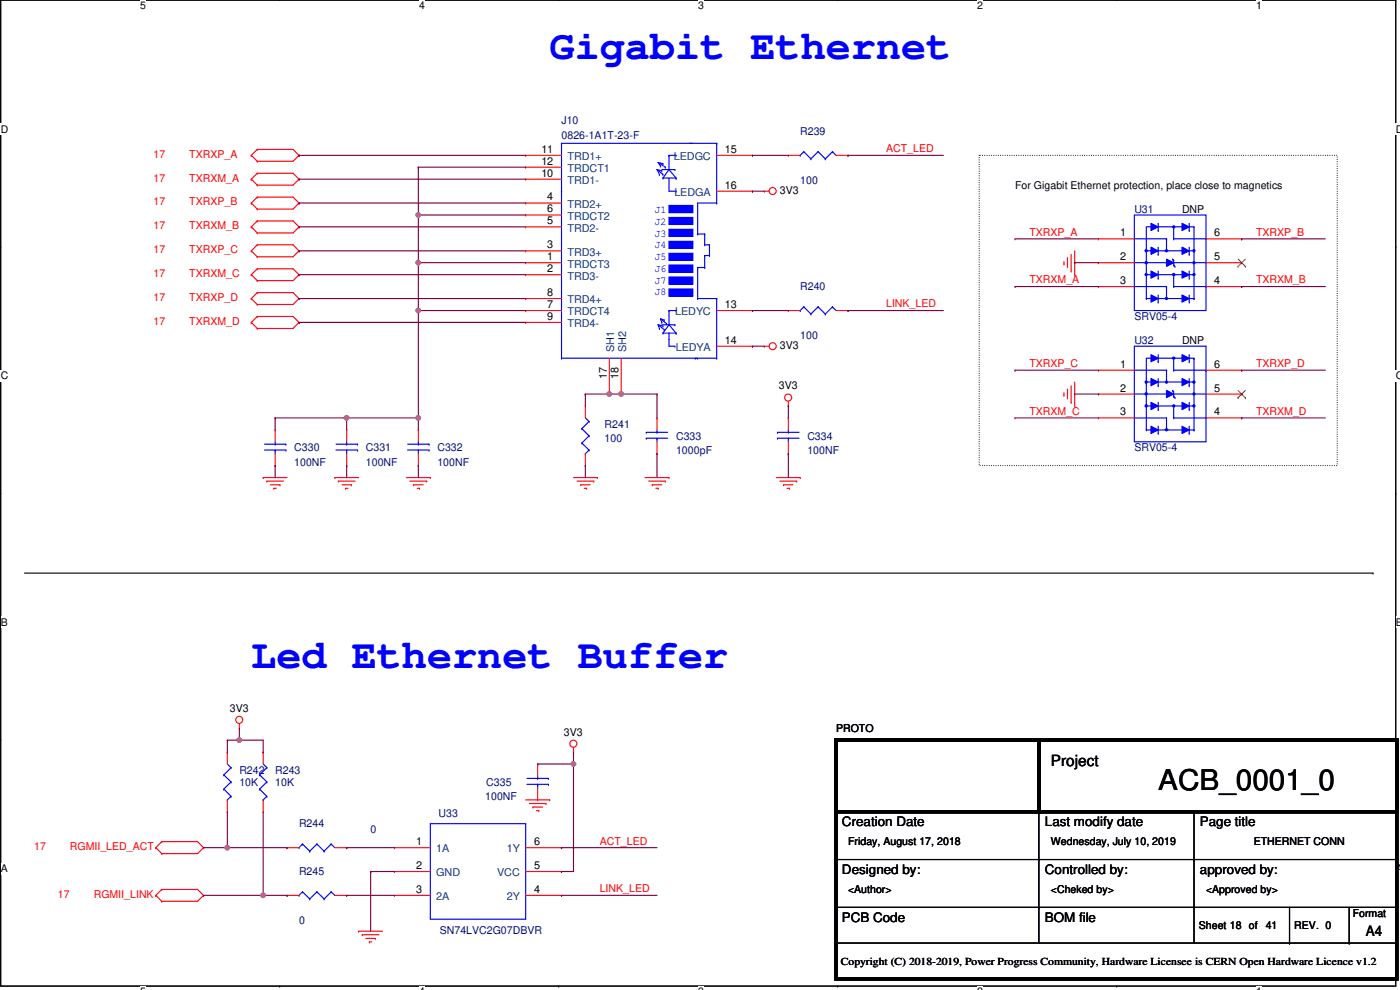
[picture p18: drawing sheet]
<svg xmlns="http://www.w3.org/2000/svg" width="420mm" height="297mm" viewBox="0 0 420 297" stroke-linecap="round" stroke-linejoin="round" font-family="sans-serif">
<defs><g id="words">
<g font-size="12.5" fill="#00f">
<text x="165" y="17.6">Gigabit Ethernet</text>
<text x="75.4" y="200.3">Led Ethernet Buffer</text>
</g>
<text font-size="8.6" x="347.6" y="236.9">ACB_0001_0</text>
<text font-size="4.6" x="315.4" y="229.8">Project</text>
<text font-size="4.3" x="409.9" y="280.8">A4</text>
<g font-size="3.9">
<text x="252.7" y="247.9">Creation Date</text>
<text x="313.6" y="247.9">Last modify date</text>
<text x="360.1" y="247.9">Page title</text>
<text x="252.7" y="262.2">Designed by:</text>
<text x="313.6" y="262.2">Controlled by:</text>
<text x="360.1" y="262.2">approved by:</text>
<text x="252.7" y="276.5">PCB Code</text>
<text x="313.6" y="276.5">BOM file</text>
</g>
<g font-size="3.2" fill="#00007f">
<text x="168.5" y="37.3">J10</text>
<text x="168.5" y="41.6">0826-1A1T-23-F</text>
<text x="240.1" y="40.5">R239</text>
<text x="240.1" y="55.2">100</text>
<text x="340.4" y="63.8">U31</text>
<text x="240.1" y="87.1">R240</text>
<text x="240.1" y="101.8">100</text>
<text x="340.4" y="96.1">SRV05-4</text>
<text x="340.4" y="103.2">U32</text>
<text x="181.4" y="128.3">R241</text>
<text x="202.9" y="131.9">C333</text>
<text x="242.3" y="131.9">C334</text>
<text x="88.3" y="135.4">C330</text>
<text x="109.8" y="135.4">C331</text>
<text x="131.3" y="135.4">C332</text>
<text x="181.4" y="132.6">100</text>
<text x="202.9" y="136.1">1000pF</text>
<text x="242.3" y="136.1">100NF</text>
<text x="340.4" y="135.4">SRV05-4</text>
<text x="88.3" y="139.7">100NF</text>
<text x="109.8" y="139.7">100NF</text>
<text x="131.3" y="139.7">100NF</text>
<text x="71.8" y="232.1">R242</text>
<text x="82.6" y="232.1">R243</text>
<text x="71.8" y="235.7">10K</text>
<text x="82.6" y="235.7">10K</text>
<text x="146" y="235.7">C335</text>
<text x="131.6" y="245">U33</text>
<text x="145.6" y="240">100NF</text>
<text x="89.7" y="248.2">R244</text>
<text x="111.2" y="250">0</text>
<text x="89.7" y="262.6">R245</text>
<text x="89.7" y="277.2">0</text>
<text x="132" y="280.1">SN74LVC2G07DBVR</text>
</g>
<g font-size="3.2" fill="#f00">
<text x="46" y="47.3">17</text>
<text x="56.8" y="47.3">TXRXP_A</text>
<text x="265.9" y="45.7">ACT_LED</text>
<text x="46" y="54.5">17</text>
<text x="56.8" y="54.5">TXRXM_A</text>
<text x="46" y="61.6">17</text>
<text x="56.8" y="61.6">TXRXP_B</text>
<text x="46" y="68.8">17</text>
<text x="56.8" y="68.8">TXRXM_B</text>
<text x="308.9" y="70.7">TXRXP_A</text>
<text x="377" y="70.7">TXRXP_B</text>
<text x="46" y="76">17</text>
<text x="56.8" y="76">TXRXP_C</text>
<text x="46" y="83.1">17</text>
<text x="56.8" y="83.1">TXRXM_C</text>
<text x="308.9" y="85">TXRXM_A</text>
<text x="377" y="85">TXRXM_B</text>
<text x="46" y="90.3">17</text>
<text x="56.8" y="90.3">TXRXP_D</text>
<text x="265.9" y="92.2">LINK_LED</text>
<text x="46" y="97.5">17</text>
<text x="56.8" y="97.5">TXRXM_D</text>
<text x="308.9" y="110.2">TXRXP_C</text>
<text x="377" y="110.2">TXRXP_D</text>
<text x="308.9" y="124.5">TXRXM_C</text>
<text x="377" y="124.5">TXRXM_D</text>
<text x="10.2" y="255.1">17</text>
<text x="21" y="255.1">RGMII_LED_ACT</text>
<text x="180" y="253.4">ACT_LED</text>
<text x="17.4" y="269.4">17</text>
<text x="28.1" y="269.4">RGMII_LINK</text>
<text x="180" y="267.7">LINK_LED</text>
</g>
<g font-size="3.2">
<text x="162.5" y="45.8">11</text>
<text x="217.6" y="45.8">15</text>
<text x="162.5" y="53">10</text>
<text x="162.5" y="49.4">12</text>
<text x="217.6" y="56.6">16</text>
<text x="234" y="58.1">3V3</text>
<text x="304.6" y="56.6">For Gigabit Ethernet protection, place close to magnetics</text>
<text x="164.2" y="60.2">4</text>
<text x="164.2" y="63.8">6</text>
<text x="354.7" y="63.8">DNP</text>
<text x="164.2" y="67.3">5</text>
<text x="336.2" y="70.9">1</text>
<text x="364.4" y="70.9">6</text>
<text x="164.2" y="74.5">3</text>
<text x="164.2" y="81.7">2</text>
<text x="164.2" y="78.1">1</text>
<text x="336.2" y="78.1">2</text>
<text x="364.4" y="78.1">5</text>
<text x="164.2" y="88.8">8</text>
<text x="336.2" y="85.2">3</text>
<text x="364.4" y="85.2">4</text>
<text x="164.2" y="96">9</text>
<text x="164.2" y="92.4">7</text>
<text x="217.6" y="92.4">13</text>
<text x="217.6" y="103.1">14</text>
<text x="234" y="104.6">3V3</text>
<text x="354.7" y="103.2">DNP</text>
<text x="182.1" y="113.6" transform="rotate(-90 182.1 113.6)">17</text>
<text x="185.7" y="113.6" transform="rotate(-90 185.7 113.6)">18</text>
<text x="336.2" y="110.3">1</text>
<text x="364.4" y="110.3">6</text>
<text x="233.7" y="116.8">3V3</text>
<text x="336.2" y="117.5">2</text>
<text x="364.4" y="117.5">5</text>
<text x="336.2" y="124.6">3</text>
<text x="364.4" y="124.6">4</text>
<text x="68.9" y="213.5">3V3</text>
<text x="169.2" y="220.7">3V3</text>
<text x="250.9" y="219.6">PROTO</text>
<text x="124.9" y="253.6">1</text>
<text x="160.3" y="253.6">6</text>
<text x="254.5" y="253.6">Friday, August 17, 2018</text>
<text x="315.4" y="253.6">Wednesday, July 10, 2019</text>
<text x="376.2" y="253.6">ETHERNET CONN</text>
<text x="124.9" y="260.7">2</text>
<text x="160.3" y="260.7">5</text>
<text x="124.9" y="267.9">3</text>
<text x="160.3" y="267.9">4</text>
<text x="254.5" y="267.9">&lt;Author&gt;</text>
<text x="315.4" y="267.9">&lt;Cheked by&gt;</text>
<text x="361.9" y="267.9">&lt;Approved by&gt;</text>
<text x="406" y="275.1">Format</text>
<text x="359.8" y="278.7">Sheet 18 of</text>
<text x="379.8" y="278.7">41</text>
<text x="388.4" y="278.7">REV. 0</text>
<text x="252.3" y="289.4">Copyright (C) 2018-2019, Power Progress Community, Hardware Licensee is CERN Open Hardware Licence v1.2</text>
</g>
<g font-size="3.2" fill="#00407f">
<text x="170.3" y="51.6">TRDCT1</text>
<text x="170.3" y="48">TRD1+</text>
<text x="202.2" y="48">LEDGC</text>
<text x="170.3" y="55.2">TRD1-</text>
<text x="202.4" y="58.8">LEDGA</text>
<text x="170.3" y="62.4">TRD2+</text>
<text x="170.3" y="66">TRDCT2</text>
<text x="170.3" y="69.5">TRD2-</text>
<text x="170.3" y="76.7">TRD3+</text>
<text x="170.3" y="83.9">TRD3-</text>
<text x="170.3" y="80.3">TRDCT3</text>
<text x="170.3" y="91">TRD4+</text>
<text x="170.3" y="94.6">TRDCT4</text>
<text x="202.6" y="94.6">LEDYC</text>
<text x="170.3" y="98.2">TRD4-</text>
<text x="184.4" y="105.7" transform="rotate(-90 184.4 105.7)">SH1</text>
<text x="187.9" y="105.7" transform="rotate(-90 187.9 105.7)">SH2</text>
<text x="202.8" y="105.3">LEDYA</text>
<text x="130.9" y="255.8">1A</text>
<text x="152.1" y="255.8">1Y</text>
<text x="130.9" y="262.9">GND</text>
<text x="149.2" y="262.9">VCC</text>
<text x="130.9" y="270.1">2A</text>
<text x="152.1" y="270.1">2Y</text>
</g>
<g font-size="3.2" fill="#00f">
<text x="196.5" y="63.8">J1</text>
<text x="196.5" y="71">J3</text>
<text x="196.5" y="67.4">J2</text>
<text x="196.5" y="74.5">J4</text>
<text x="196.5" y="81.7">J6</text>
<text x="196.5" y="78.1">J5</text>
<text x="196.5" y="88.5">J8</text>
<text x="196.5" y="85.3">J7</text>
</g>
<g font-size="3.1">
<text x="42.1" y="2.8">5</text>
<text x="125.8" y="2.8">4</text>
<text x="209.5" y="2.8">3</text>
<text x="293.3" y="2.8">2</text>
<text x="377" y="2.8">1</text>
<text x=".2" y="39.8">D</text>
<text x="418.9" y="39.8">D</text>
<text x=".2" y="113.7">C</text>
<text x="418.9" y="113.7">C</text>
<text x=".2" y="187.7">B</text>
<text x="418.9" y="187.7">B</text>
<text x=".2" y="261.7">A</text>
<text x="418.9" y="261.7">A</text>
</g>
</g></defs>
<path d="M.2 0h418.7v295.9h-418.7z" fill="none" stroke="#000" stroke-width=".34"/>
<g fill="#fff">
<path d="M42.1 0h1.7v3.5h-1.7z"/>
<path d="M42.1 295.9h1.7v1.2h-1.7z"/>
</g>
<g fill="#000">
<circle cx="83.9" cy="0" r=".17"/>
<circle cx="83.9" cy="295.9" r=".17"/>
</g>
<g fill="#fff">
<path d="M125.8 0h1.7v3.5h-1.7z"/>
<path d="M125.8 295.9h1.7v1.2h-1.7z"/>
</g>
<g fill="#000">
<circle cx="167.7" cy="0" r=".17"/>
<circle cx="167.7" cy="295.9" r=".17"/>
</g>
<g fill="#fff">
<path d="M209.5 0h1.8v3.5h-1.8z"/>
<path d="M209.5 295.9h1.8v1.2h-1.8z"/>
</g>
<g fill="#000">
<circle cx="251.4" cy="0" r=".17"/>
<circle cx="251.4" cy="295.9" r=".17"/>
</g>
<g fill="#fff">
<path d="M293.3 0h1.7v3.5h-1.7z"/>
<path d="M293.3 295.9h1.7v1.2h-1.7z"/>
</g>
<g fill="#000">
<circle cx="335.1" cy="0" r=".17"/>
<circle cx="335.1" cy="295.9" r=".17"/>
</g>
<g fill="#fff">
<path d="M377 0h1.7v3.5h-1.7z"/>
<path d="M377 295.9h1.7v1.2h-1.7z"/>
<path d="M.2 37h2.2v3.5h-2.2z"/>
<path d="M418.9 37h1.3v3.5h-1.3z"/>
<path d="M.2 111h2.2v3.4h-2.2z"/>
<path d="M418.9 111h1.3v3.4h-1.3z"/>
</g>
<g fill="#000">
<circle cx=".2" cy="74" r=".17"/>
<circle cx="418.9" cy="74" r=".17"/>
</g>
<g fill="#fff">
<path d="M.2 184.9h2.1v3.5h-2.1z"/>
<path d="M418.9 184.9h1.3v3.5h-1.3z"/>
</g>
<g fill="#000">
<circle cx=".2" cy="148" r=".17"/>
<circle cx="418.9" cy="148" r=".17"/>
</g>
<path d="M.2 148h.1M418.9 148h.1" fill="none" stroke="#000" stroke-width=".3"/>
<g fill="#fff">
<path d="M.2 258.9h2.1v3.4h-2.1z"/>
<path d="M418.9 258.9h1.3v3.4h-1.3z"/>
</g>
<g fill="#000">
<circle cx="412.1" cy="172" r=".17"/>
<circle cx=".2" cy="221.9" r=".17"/>
<circle cx="418.9" cy="221.9" r=".17"/>
</g>
<path d="M7.4 172h404.7" fill="none" stroke="#000" stroke-width=".34"/>
<path d="M293.9 46.6h107.4v93.1h-107.4z" fill="none" stroke="#000" stroke-width=".34" stroke-dasharray="0 .7"/>
<path d="M229.4 103.9h1.4" fill="none" stroke="#f00" stroke-width=".34"/>
<circle cx="229.4" cy="103.9" r=".17" fill="#f00"/>
<g fill="none" stroke="#f00" stroke-width=".34">
<path d="M229.4 57.4h1.4"/>
<circle cx="231.9" cy="103.9" r="1.06"/>
</g>
<circle cx="229.4" cy="57.4" r=".17" fill="#f00"/>
<g fill="none" stroke="#f00" stroke-width=".34">
<path d="M122 143.3h7.1"/>
<circle cx="231.9" cy="57.3" r="1.06"/>
</g>
<circle cx="129.1" cy="143.3" r=".17" fill="#f00"/>
<path d="M123.1 144.4h4.9" fill="none" stroke="#f00" stroke-width=".34"/>
<circle cx="128" cy="144.4" r=".17" fill="#f00"/>
<path d="M124.1 145.5h2.9" fill="none" stroke="#f00" stroke-width=".34"/>
<circle cx="124.1" cy="145.5" r=".17" fill="#f00"/>
<path d="M125.2 146.5h.7" fill="none" stroke="#f00" stroke-width=".34"/>
<circle cx="125.9" cy="146.5" r=".17" fill="#f00"/>
<path d="M100.5 143.3h7.1" fill="none" stroke="#f00" stroke-width=".34"/>
<circle cx="100.5" cy="143.3" r=".17" fill="#f00"/>
<path d="M101.5 144.4h5.1" fill="none" stroke="#f00" stroke-width=".34"/>
<circle cx="101.5" cy="144.4" r=".17" fill="#f00"/>
<path d="M102.6 145.5h2.9" fill="none" stroke="#f00" stroke-width=".34"/>
<circle cx="105.5" cy="145.5" r=".17" fill="#f00"/>
<path d="M103.7 146.5h.7" fill="none" stroke="#f00" stroke-width=".34"/>
<circle cx="103.7" cy="146.5" r=".17" fill="#f00"/>
<path d="M79 143.3h7.1" fill="none" stroke="#f00" stroke-width=".34"/>
<circle cx="79" cy="143.3" r=".17" fill="#f00"/>
<path d="M80.1 144.4h5" fill="none" stroke="#f00" stroke-width=".34"/>
<circle cx="80.1" cy="144.4" r=".17" fill="#f00"/>
<path d="M81.1 145.5h2.9" fill="none" stroke="#f00" stroke-width=".34"/>
<circle cx="84" cy="145.5" r=".17" fill="#f00"/>
<path d="M82.2 146.5h.7" fill="none" stroke="#f00" stroke-width=".34"/>
<circle cx="82.2" cy="146.5" r=".17" fill="#f00"/>
<path d="M172.1 143.3h7.2" fill="none" stroke="#f00" stroke-width=".34"/>
<circle cx="179.3" cy="143.3" r=".17" fill="#f00"/>
<path d="M173.2 144.4h5" fill="none" stroke="#f00" stroke-width=".34"/>
<circle cx="178.2" cy="144.4" r=".17" fill="#f00"/>
<path d="M174.3 145.5h2.8" fill="none" stroke="#f00" stroke-width=".34"/>
<circle cx="174.3" cy="145.5" r=".17" fill="#f00"/>
<path d="M175.3 146.5h.8" fill="none" stroke="#f00" stroke-width=".34"/>
<circle cx="176.1" cy="146.5" r=".17" fill="#f00"/>
<path d="M193.6 143.3h7.2" fill="none" stroke="#f00" stroke-width=".34"/>
<circle cx="200.8" cy="143.3" r=".17" fill="#f00"/>
<path d="M194.7 144.4h5" fill="none" stroke="#f00" stroke-width=".34"/>
<circle cx="199.7" cy="144.4" r=".17" fill="#f00"/>
<path d="M195.7 145.5h2.9" fill="none" stroke="#f00" stroke-width=".34"/>
<circle cx="195.7" cy="145.5" r=".17" fill="#f00"/>
<path d="M196.8 146.5h.7" fill="none" stroke="#f00" stroke-width=".34"/>
<circle cx="197.5" cy="146.5" r=".17" fill="#f00"/>
<path d="M107.6 279.4h7.2" fill="none" stroke="#f00" stroke-width=".34"/>
<circle cx="107.6" cy="279.4" r=".17" fill="#f00"/>
<path d="M108.7 280.5h5" fill="none" stroke="#f00" stroke-width=".34"/>
<circle cx="108.7" cy="280.5" r=".17" fill="#f00"/>
<path d="M109.8 281.6h2.8" fill="none" stroke="#f00" stroke-width=".34"/>
<circle cx="112.6" cy="281.6" r=".17" fill="#f00"/>
<path d="M110.9 282.6h.7" fill="none" stroke="#f00" stroke-width=".34"/>
<circle cx="110.9" cy="282.6" r=".17" fill="#f00"/>
<path d="M157.8 240h7.2" fill="none" stroke="#f00" stroke-width=".34"/>
<circle cx="165" cy="240" r=".17" fill="#f00"/>
<path d="M158.9 241.1h5" fill="none" stroke="#f00" stroke-width=".34"/>
<circle cx="163.9" cy="241.1" r=".17" fill="#f00"/>
<path d="M159.9 242.1h2.9" fill="none" stroke="#f00" stroke-width=".34"/>
<circle cx="159.9" cy="242.1" r=".17" fill="#f00"/>
<path d="M161 243.2h.7" fill="none" stroke="#f00" stroke-width=".34"/>
<circle cx="161.7" cy="243.2" r=".17" fill="#f00"/>
<path d="M172.1 224.2v1.5" fill="none" stroke="#f00" stroke-width=".34"/>
<circle cx="172.1" cy="225.7" r=".17" fill="#f00"/>
<g fill="none" stroke="#f00" stroke-width=".34">
<path d="M233 143.3h7.1"/>
<circle cx="172.1" cy="223.1" r="1.06"/>
</g>
<circle cx="240.1" cy="143.3" r=".17" fill="#f00"/>
<path d="M234 144.4h5.1" fill="none" stroke="#f00" stroke-width=".34"/>
<circle cx="239.1" cy="144.4" r=".17" fill="#f00"/>
<path d="M235.2 145.5h2.8" fill="none" stroke="#f00" stroke-width=".34"/>
<circle cx="235.2" cy="145.5" r=".17" fill="#f00"/>
<path d="M236.2 146.5h.7" fill="none" stroke="#f00" stroke-width=".34"/>
<circle cx="236.9" cy="146.5" r=".17" fill="#f00"/>
<path d="M236.6 120.4v1.4" fill="none" stroke="#f00" stroke-width=".34"/>
<circle cx="236.6" cy="121.8" r=".17" fill="#f00"/>
<g fill="none" stroke="#f00" stroke-width=".34">
<path d="M322.5 114.6v7.2"/>
<circle cx="236.5" cy="119.3" r="1.06"/>
</g>
<circle cx="322.5" cy="121.8" r=".17" fill="#f00"/>
<path d="M321.5 115.7v5" fill="none" stroke="#f00" stroke-width=".34"/>
<circle cx="321.5" cy="120.7" r=".17" fill="#f00"/>
<path d="M320.4 116.8v2.9" fill="none" stroke="#f00" stroke-width=".34"/>
<circle cx="320.4" cy="116.8" r=".17" fill="#f00"/>
<path d="M319.3 117.9v.7" fill="none" stroke="#f00" stroke-width=".34"/>
<circle cx="319.3" cy="118.6" r=".17" fill="#f00"/>
<path d="M322.5 75.3v7.1" fill="none" stroke="#f00" stroke-width=".34"/>
<circle cx="322.5" cy="82.4" r=".17" fill="#f00"/>
<path d="M321.5 76.3v5" fill="none" stroke="#f00" stroke-width=".34"/>
<circle cx="321.5" cy="81.3" r=".17" fill="#f00"/>
<path d="M320.4 77.4v2.9" fill="none" stroke="#f00" stroke-width=".34"/>
<circle cx="320.4" cy="77.4" r=".17" fill="#f00"/>
<path d="M319.3 78.5v.7" fill="none" stroke="#f00" stroke-width=".34"/>
<circle cx="319.3" cy="79.2" r=".17" fill="#f00"/>
<path d="M71.8 217.1v1.4" fill="none" stroke="#f00" stroke-width=".34"/>
<circle cx="71.8" cy="218.5" r=".17" fill="#f00"/>
<g fill="none" stroke="#f00" stroke-width=".34">
<path d="M75.4 46.6l1.8 1.8"/>
<circle cx="71.8" cy="216" r="1.05"/>
</g>
<circle cx="75.4" cy="46.6" r=".17" fill="#f00"/>
<path d="M77.2 44.8l-1.8 1.8" fill="none" stroke="#f00" stroke-width=".34"/>
<circle cx="75.4" cy="46.6" r=".17" fill="#f00"/>
<path d="M88 44.8l1.7 1.8" fill="none" stroke="#f00" stroke-width=".34"/>
<circle cx="89.7" cy="46.6" r=".17" fill="#f00"/>
<path d="M89.7 46.6l-1.7 1.8" fill="none" stroke="#f00" stroke-width=".34"/>
<circle cx="89.7" cy="46.6" r=".17" fill="#f00"/>
<path d="M77.2 48.4h10.8" fill="none" stroke="#f00" stroke-width=".34"/>
<circle cx="77.2" cy="48.4" r=".17" fill="#f00"/>
<path d="M77.2 44.8h10.8" fill="none" stroke="#f00" stroke-width=".34"/>
<circle cx="77.2" cy="44.8" r=".17" fill="#f00"/>
<path d="M75.4 53.8l1.8 1.7" fill="none" stroke="#f00" stroke-width=".34"/>
<circle cx="75.4" cy="53.8" r=".17" fill="#f00"/>
<path d="M77.2 52l-1.8 1.8" fill="none" stroke="#f00" stroke-width=".34"/>
<circle cx="75.4" cy="53.8" r=".17" fill="#f00"/>
<path d="M88 52l1.7 1.8" fill="none" stroke="#f00" stroke-width=".34"/>
<circle cx="89.7" cy="53.8" r=".17" fill="#f00"/>
<path d="M89.7 53.8l-1.7 1.7" fill="none" stroke="#f00" stroke-width=".34"/>
<circle cx="89.7" cy="53.8" r=".17" fill="#f00"/>
<path d="M77.2 55.5h10.8" fill="none" stroke="#f00" stroke-width=".34"/>
<circle cx="77.2" cy="55.5" r=".17" fill="#f00"/>
<path d="M77.2 52h10.8" fill="none" stroke="#f00" stroke-width=".34"/>
<circle cx="77.2" cy="52" r=".17" fill="#f00"/>
<path d="M75.4 60.9l1.8 1.8" fill="none" stroke="#f00" stroke-width=".34"/>
<circle cx="75.4" cy="60.9" r=".17" fill="#f00"/>
<path d="M77.2 59.1l-1.8 1.8" fill="none" stroke="#f00" stroke-width=".34"/>
<circle cx="75.4" cy="60.9" r=".17" fill="#f00"/>
<path d="M88 59.1l1.7 1.8" fill="none" stroke="#f00" stroke-width=".34"/>
<circle cx="89.7" cy="60.9" r=".17" fill="#f00"/>
<path d="M89.7 60.9l-1.7 1.8" fill="none" stroke="#f00" stroke-width=".34"/>
<circle cx="89.7" cy="60.9" r=".17" fill="#f00"/>
<path d="M77.2 62.7h10.8" fill="none" stroke="#f00" stroke-width=".34"/>
<circle cx="77.2" cy="62.7" r=".17" fill="#f00"/>
<path d="M77.2 59.1h10.8" fill="none" stroke="#f00" stroke-width=".34"/>
<circle cx="77.2" cy="59.1" r=".17" fill="#f00"/>
<path d="M75.4 68.1l1.8 1.8" fill="none" stroke="#f00" stroke-width=".34"/>
<circle cx="75.4" cy="68.1" r=".17" fill="#f00"/>
<path d="M77.2 66.3l-1.8 1.8" fill="none" stroke="#f00" stroke-width=".34"/>
<circle cx="75.4" cy="68.1" r=".17" fill="#f00"/>
<path d="M88 66.3l1.7 1.8" fill="none" stroke="#f00" stroke-width=".34"/>
<circle cx="89.7" cy="68.1" r=".17" fill="#f00"/>
<path d="M89.7 68.1l-1.7 1.8" fill="none" stroke="#f00" stroke-width=".34"/>
<circle cx="89.7" cy="68.1" r=".17" fill="#f00"/>
<path d="M77.2 69.9h10.8" fill="none" stroke="#f00" stroke-width=".34"/>
<circle cx="77.2" cy="69.9" r=".17" fill="#f00"/>
<path d="M77.2 66.3h10.8" fill="none" stroke="#f00" stroke-width=".34"/>
<circle cx="77.2" cy="66.3" r=".17" fill="#f00"/>
<path d="M75.4 75.3l1.8 1.7" fill="none" stroke="#f00" stroke-width=".34"/>
<circle cx="75.4" cy="75.3" r=".17" fill="#f00"/>
<path d="M77.2 73.4l-1.8 1.9" fill="none" stroke="#f00" stroke-width=".34"/>
<circle cx="75.4" cy="75.3" r=".17" fill="#f00"/>
<path d="M88 73.4l1.7 1.9" fill="none" stroke="#f00" stroke-width=".34"/>
<circle cx="89.7" cy="75.3" r=".17" fill="#f00"/>
<path d="M89.7 75.3l-1.7 1.7" fill="none" stroke="#f00" stroke-width=".34"/>
<circle cx="89.7" cy="75.3" r=".17" fill="#f00"/>
<path d="M77.2 77h10.8" fill="none" stroke="#f00" stroke-width=".34"/>
<circle cx="77.2" cy="77" r=".17" fill="#f00"/>
<path d="M77.2 73.4h10.8" fill="none" stroke="#f00" stroke-width=".34"/>
<circle cx="77.2" cy="73.4" r=".17" fill="#f00"/>
<path d="M75.4 82.4l1.8 1.8" fill="none" stroke="#f00" stroke-width=".34"/>
<circle cx="75.4" cy="82.4" r=".17" fill="#f00"/>
<path d="M77.2 80.6l-1.8 1.8" fill="none" stroke="#f00" stroke-width=".34"/>
<circle cx="75.4" cy="82.4" r=".17" fill="#f00"/>
<path d="M88 80.6l1.7 1.8" fill="none" stroke="#f00" stroke-width=".34"/>
<circle cx="89.7" cy="82.4" r=".17" fill="#f00"/>
<path d="M89.7 82.4l-1.7 1.8" fill="none" stroke="#f00" stroke-width=".34"/>
<circle cx="89.7" cy="82.4" r=".17" fill="#f00"/>
<path d="M77.2 84.2h10.8" fill="none" stroke="#f00" stroke-width=".34"/>
<circle cx="77.2" cy="84.2" r=".17" fill="#f00"/>
<path d="M77.2 80.6h10.8" fill="none" stroke="#f00" stroke-width=".34"/>
<circle cx="77.2" cy="80.6" r=".17" fill="#f00"/>
<path d="M75.4 89.6l1.8 1.8" fill="none" stroke="#f00" stroke-width=".34"/>
<circle cx="75.4" cy="89.6" r=".17" fill="#f00"/>
<path d="M77.2 87.8l-1.8 1.8" fill="none" stroke="#f00" stroke-width=".34"/>
<circle cx="75.4" cy="89.6" r=".17" fill="#f00"/>
<path d="M88 87.8l1.7 1.8" fill="none" stroke="#f00" stroke-width=".34"/>
<circle cx="89.7" cy="89.6" r=".17" fill="#f00"/>
<path d="M89.7 89.6l-1.7 1.8" fill="none" stroke="#f00" stroke-width=".34"/>
<circle cx="89.7" cy="89.6" r=".17" fill="#f00"/>
<path d="M77.2 91.4h10.8" fill="none" stroke="#f00" stroke-width=".34"/>
<circle cx="77.2" cy="91.4" r=".17" fill="#f00"/>
<path d="M77.2 87.8h10.8" fill="none" stroke="#f00" stroke-width=".34"/>
<circle cx="77.2" cy="87.8" r=".17" fill="#f00"/>
<path d="M75.4 96.7l1.8 1.9" fill="none" stroke="#f00" stroke-width=".34"/>
<circle cx="75.4" cy="96.7" r=".17" fill="#f00"/>
<path d="M77.2 95l-1.8 1.7" fill="none" stroke="#f00" stroke-width=".34"/>
<circle cx="75.4" cy="96.7" r=".17" fill="#f00"/>
<path d="M88 95l1.7 1.7" fill="none" stroke="#f00" stroke-width=".34"/>
<circle cx="89.7" cy="96.7" r=".17" fill="#f00"/>
<path d="M89.7 96.7l-1.7 1.9" fill="none" stroke="#f00" stroke-width=".34"/>
<circle cx="89.7" cy="96.7" r=".17" fill="#f00"/>
<path d="M77.2 98.6h10.8" fill="none" stroke="#f00" stroke-width=".34"/>
<circle cx="77.2" cy="98.6" r=".17" fill="#f00"/>
<path d="M77.2 95h10.8" fill="none" stroke="#f00" stroke-width=".34"/>
<circle cx="77.2" cy="95" r=".17" fill="#f00"/>
<path d="M46.8 254.3l1.7 1.8" fill="none" stroke="#f00" stroke-width=".34"/>
<circle cx="46.8" cy="254.3" r=".17" fill="#f00"/>
<path d="M48.5 252.5l-1.7 1.8" fill="none" stroke="#f00" stroke-width=".34"/>
<circle cx="46.8" cy="254.3" r=".17" fill="#f00"/>
<path d="M59.3 252.5l1.8 1.8" fill="none" stroke="#f00" stroke-width=".34"/>
<circle cx="61.1" cy="254.3" r=".17" fill="#f00"/>
<path d="M61.1 254.3l-1.8 1.8" fill="none" stroke="#f00" stroke-width=".34"/>
<circle cx="61.1" cy="254.3" r=".17" fill="#f00"/>
<path d="M48.5 256.1h10.8" fill="none" stroke="#f00" stroke-width=".34"/>
<circle cx="48.5" cy="256.1" r=".17" fill="#f00"/>
<path d="M48.5 252.5h10.8" fill="none" stroke="#f00" stroke-width=".34"/>
<circle cx="48.5" cy="252.5" r=".17" fill="#f00"/>
<path d="M46.8 268.6l1.7 1.8" fill="none" stroke="#f00" stroke-width=".34"/>
<circle cx="46.8" cy="268.6" r=".17" fill="#f00"/>
<path d="M48.5 266.9l-1.7 1.7" fill="none" stroke="#f00" stroke-width=".34"/>
<circle cx="46.8" cy="268.6" r=".17" fill="#f00"/>
<path d="M59.3 266.9l1.8 1.7" fill="none" stroke="#f00" stroke-width=".34"/>
<circle cx="61.1" cy="268.6" r=".17" fill="#f00"/>
<path d="M61.1 268.6l-1.8 1.8" fill="none" stroke="#f00" stroke-width=".34"/>
<circle cx="61.1" cy="268.6" r=".17" fill="#f00"/>
<path d="M48.5 270.4h10.8" fill="none" stroke="#f00" stroke-width=".34"/>
<circle cx="48.5" cy="270.4" r=".17" fill="#f00"/>
<path d="M48.5 266.9h10.8" fill="none" stroke="#f00" stroke-width=".34"/>
<circle cx="48.5" cy="266.9" r=".17" fill="#f00"/>
<path d="M250.9 222.1h17.9M250.9 257.9h168.3M311.8 243.6v39.4h-60.9M358.3 243.6v39.4h-46.5M250.9 272.2h168.3M387 272.2v10.8M404.9 272.2v10.8M358.3 283h60.9" fill="none" stroke="#000" stroke-width=".34"/>
<g fill="#000">
<circle cx="268.8" cy="222.1" r=".17"/>
<circle cx="311.8" cy="257.9" r=".17"/>
<circle cx="358.3" cy="257.9" r=".17"/>
<circle cx="419.2" cy="257.9" r=".17"/>
<circle cx="311.8" cy="272.2" r=".17"/>
<circle cx="358.3" cy="272.2" r=".17"/>
<circle cx="419.2" cy="272.2" r=".17"/>
<circle cx="387" cy="283" r=".17"/>
<circle cx="404.9" cy="283" r=".17"/>
<circle cx="419.2" cy="283" r=".17"/>
</g>
<path d="M250.9 222.1h60.9v21.5h-60.9zM250.9 222.1h168.3v71.6h-168.3zM311.8 222.1h107.4v21.5h-107.4z" fill="none" stroke="#000" stroke-width="1.1"/>
<path d="M68.2 229.2l1.1 1.1" fill="none" stroke="#00f" stroke-width=".34"/>
<circle cx="69.3" cy="230.3" r=".17" fill="#00f"/>
<path d="M69.3 230.3l-2.1 2.2" fill="none" stroke="#00f" stroke-width=".34"/>
<circle cx="67.2" cy="232.5" r=".17" fill="#00f"/>
<path d="M67.2 232.5l2.1 2.1" fill="none" stroke="#00f" stroke-width=".34"/>
<circle cx="69.3" cy="234.6" r=".17" fill="#00f"/>
<path d="M69.3 234.6l-2.1 2.2" fill="none" stroke="#00f" stroke-width=".34"/>
<circle cx="67.2" cy="236.8" r=".17" fill="#00f"/>
<path d="M67.2 236.8l2.1 2.1" fill="none" stroke="#00f" stroke-width=".34"/>
<circle cx="69.3" cy="238.9" r=".17" fill="#00f"/>
<path d="M69.3 238.9l-1.1 1.1" fill="none" stroke="#00f" stroke-width=".34"/>
<circle cx="68.2" cy="240" r=".17" fill="#00f"/>
<path d="M68.2 225.7v3.5" fill="none" stroke="#f00" stroke-width=".34"/>
<circle cx="68.2" cy="225.7" r=".17" fill="#f00"/>
<path d="M68.2 240v3.6" fill="none" stroke="#f00" stroke-width=".34"/>
<circle cx="68.2" cy="243.6" r=".17" fill="#f00"/>
<path d="M236.6 129v.7" fill="none" stroke="#00f" stroke-width=".34"/>
<circle cx="236.6" cy="129.7" r=".17" fill="#00f"/>
<path d="M233.3 131.5h6.5" fill="none" stroke="#00f" stroke-width=".34"/>
<circle cx="233.3" cy="131.5" r=".17" fill="#00f"/>
<path d="M233.3 129.7h6.5" fill="none" stroke="#00f" stroke-width=".34"/>
<circle cx="233.3" cy="129.7" r=".17" fill="#00f"/>
<path d="M236.6 131.5v1" fill="none" stroke="#00f" stroke-width=".34"/>
<circle cx="236.6" cy="131.5" r=".17" fill="#00f"/>
<path d="M236.6 125.4v3.6" fill="none" stroke="#f00" stroke-width=".34"/>
<circle cx="236.6" cy="125.4" r=".17" fill="#f00"/>
<path d="M236.6 132.5v3.6" fill="none" stroke="#f00" stroke-width=".34"/>
<circle cx="236.6" cy="136.1" r=".17" fill="#f00"/>
<path d="M99.4 267.6l1.1 1" fill="none" stroke="#00f" stroke-width=".34"/>
<circle cx="99.4" cy="267.6" r=".17" fill="#00f"/>
<path d="M99.4 267.6l-2.1 2.1" fill="none" stroke="#00f" stroke-width=".34"/>
<circle cx="97.3" cy="269.7" r=".17" fill="#00f"/>
<path d="M95.1 267.6l2.2 2.1" fill="none" stroke="#00f" stroke-width=".34"/>
<circle cx="95.1" cy="267.6" r=".17" fill="#00f"/>
<path d="M95.1 267.6l-2.1 2.1" fill="none" stroke="#00f" stroke-width=".34"/>
<circle cx="93" cy="269.7" r=".17" fill="#00f"/>
<path d="M90.8 267.6l2.2 2.1" fill="none" stroke="#00f" stroke-width=".34"/>
<circle cx="90.8" cy="267.6" r=".17" fill="#00f"/>
<path d="M90.8 267.6l-1.1 1" fill="none" stroke="#00f" stroke-width=".34"/>
<circle cx="89.7" cy="268.6" r=".17" fill="#00f"/>
<path d="M100.5 268.6h3.5" fill="none" stroke="#f00" stroke-width=".34"/>
<circle cx="104" cy="268.6" r=".17" fill="#f00"/>
<path d="M86.1 268.6h3.6" fill="none" stroke="#f00" stroke-width=".34"/>
<circle cx="86.1" cy="268.6" r=".17" fill="#f00"/>
<path d="M99.4 253.2l1.1 1.1" fill="none" stroke="#00f" stroke-width=".34"/>
<circle cx="99.4" cy="253.2" r=".17" fill="#00f"/>
<path d="M99.4 253.2l-2.1 2.2" fill="none" stroke="#00f" stroke-width=".34"/>
<circle cx="97.3" cy="255.4" r=".17" fill="#00f"/>
<path d="M95.1 253.2l2.2 2.2" fill="none" stroke="#00f" stroke-width=".34"/>
<circle cx="95.1" cy="253.2" r=".17" fill="#00f"/>
<path d="M95.1 253.2l-2.1 2.2" fill="none" stroke="#00f" stroke-width=".34"/>
<circle cx="93" cy="255.4" r=".17" fill="#00f"/>
<path d="M90.8 253.2l2.2 2.2" fill="none" stroke="#00f" stroke-width=".34"/>
<circle cx="90.8" cy="253.2" r=".17" fill="#00f"/>
<path d="M90.8 253.2l-1.1 1.1" fill="none" stroke="#00f" stroke-width=".34"/>
<circle cx="89.7" cy="254.3" r=".17" fill="#00f"/>
<path d="M100.5 254.3h3.5" fill="none" stroke="#f00" stroke-width=".34"/>
<circle cx="104" cy="254.3" r=".17" fill="#f00"/>
<path d="M86.1 254.3h3.6" fill="none" stroke="#f00" stroke-width=".34"/>
<circle cx="86.1" cy="254.3" r=".17" fill="#f00"/>
<path d="M79 229.2l1.1 1.1" fill="none" stroke="#00f" stroke-width=".34"/>
<circle cx="80.1" cy="230.3" r=".17" fill="#00f"/>
<path d="M80.1 230.3l-2.2 2.2" fill="none" stroke="#00f" stroke-width=".34"/>
<circle cx="77.9" cy="232.5" r=".17" fill="#00f"/>
<path d="M77.9 232.5l2.2 2.1" fill="none" stroke="#00f" stroke-width=".34"/>
<circle cx="80.1" cy="234.6" r=".17" fill="#00f"/>
<path d="M80.1 234.6l-2.2 2.2" fill="none" stroke="#00f" stroke-width=".34"/>
<circle cx="77.9" cy="236.8" r=".17" fill="#00f"/>
<path d="M77.9 236.8l2.2 2.1" fill="none" stroke="#00f" stroke-width=".34"/>
<circle cx="80.1" cy="238.9" r=".17" fill="#00f"/>
<path d="M80.1 238.9l-1.1 1.1" fill="none" stroke="#00f" stroke-width=".34"/>
<circle cx="79" cy="240" r=".17" fill="#00f"/>
<path d="M79 225.7v3.5" fill="none" stroke="#f00" stroke-width=".34"/>
<circle cx="79" cy="225.7" r=".17" fill="#f00"/>
<path d="M79 240v3.6" fill="none" stroke="#f00" stroke-width=".34"/>
<circle cx="79" cy="243.6" r=".17" fill="#f00"/>
<path d="M249.8 45.5l1.1 1.1" fill="none" stroke="#00f" stroke-width=".34"/>
<circle cx="249.8" cy="45.5" r=".17" fill="#00f"/>
<path d="M249.8 45.5l-2.1 2.2" fill="none" stroke="#00f" stroke-width=".34"/>
<circle cx="247.7" cy="47.7" r=".17" fill="#00f"/>
<path d="M245.5 45.5l2.2 2.2" fill="none" stroke="#00f" stroke-width=".34"/>
<circle cx="245.5" cy="45.5" r=".17" fill="#00f"/>
<path d="M245.5 45.5l-2.1 2.2" fill="none" stroke="#00f" stroke-width=".34"/>
<circle cx="243.4" cy="47.7" r=".17" fill="#00f"/>
<path d="M241.2 45.5l2.2 2.2" fill="none" stroke="#00f" stroke-width=".34"/>
<circle cx="241.2" cy="45.5" r=".17" fill="#00f"/>
<path d="M241.2 45.5l-1.1 1.1" fill="none" stroke="#00f" stroke-width=".34"/>
<circle cx="240.1" cy="46.6" r=".17" fill="#00f"/>
<path d="M250.9 46.6h3.6" fill="none" stroke="#f00" stroke-width=".34"/>
<circle cx="254.5" cy="46.6" r=".17" fill="#f00"/>
<path d="M236.6 46.6h3.5" fill="none" stroke="#f00" stroke-width=".34"/>
<circle cx="236.6" cy="46.6" r=".17" fill="#f00"/>
<path d="M345.4 67l2.2 1.1-2.2 1.1z" fill-rule="evenodd" fill="#00f"/>
<path d="M345.4 67l2.2 1.1-2.2 1.1z" fill="none" stroke="#00f" stroke-width=".34"/>
<path d="M354.7 67l2.2 1.1-2.2 1.1z" fill-rule="evenodd" fill="#00f"/>
<path d="M344 68.1h14.3M354.7 67l2.2 1.1-2.2 1.1z" fill="none" stroke="#00f" stroke-width=".34"/>
<circle cx="358.3" cy="68.1" r=".17" fill="#00f"/>
<path d="M356.9 67v2.2" fill="none" stroke="#00f" stroke-width=".34"/>
<circle cx="356.9" cy="69.2" r=".17" fill="#00f"/>
<path d="M347.6 67v2.2" fill="none" stroke="#00f" stroke-width=".34"/>
<circle cx="347.6" cy="69.2" r=".17" fill="#00f"/>
<path d="M354.7 74.2l2.2 1.1-2.2 1z" fill-rule="evenodd" fill="#00f"/>
<path d="M354.7 74.2l2.2 1.1-2.2 1z" fill="none" stroke="#00f" stroke-width=".34"/>
<path d="M345.4 74.2l2.2 1.1-2.2 1z" fill-rule="evenodd" fill="#00f"/>
<path d="M345.4 74.2l2.2 1.1-2.2 1zM347.6 74.2v2.1" fill="none" stroke="#00f" stroke-width=".34"/>
<circle cx="347.6" cy="76.3" r=".17" fill="#00f"/>
<path d="M356.9 74.2v2.1" fill="none" stroke="#00f" stroke-width=".34"/>
<circle cx="356.9" cy="76.3" r=".17" fill="#00f"/>
<path d="M344 75.3h14.3" fill="none" stroke="#00f" stroke-width=".34"/>
<circle cx="358.3" cy="75.3" r=".17" fill="#00f"/>
<path d="M340.4 71.7h9.7" fill="none" stroke="#00f" stroke-width=".34"/>
<circle cx="350.1" cy="71.7" r=".17" fill="#00f"/>
<path d="M350.1 71.7v3.6" fill="none" stroke="#00f" stroke-width=".34"/>
<circle cx="350.1" cy="71.7" r=".17" fill="#00f"/>
<path d="M350.1 77.8l2.1 1-2.1 1.1z" fill-rule="evenodd" fill="#00f"/>
<path d="M350.1 77.8l2.1 1-2.1 1.1zM347.6 88.5v2.1" fill="none" stroke="#00f" stroke-width=".34"/>
<circle cx="347.6" cy="90.6" r=".17" fill="#00f"/>
<path d="M347.6 81.3v2.2" fill="none" stroke="#00f" stroke-width=".34"/>
<circle cx="347.6" cy="83.5" r=".17" fill="#00f"/>
<path d="M356.9 88.5v2.1" fill="none" stroke="#00f" stroke-width=".34"/>
<circle cx="356.9" cy="90.6" r=".17" fill="#00f"/>
<path d="M356.9 81.3v2.2" fill="none" stroke="#00f" stroke-width=".34"/>
<circle cx="356.9" cy="83.5" r=".17" fill="#00f"/>
<path d="M350.1 86v3.6" fill="none" stroke="#00f" stroke-width=".34"/>
<circle cx="350.1" cy="86" r=".17" fill="#00f"/>
<path d="M354.7 81.3l2.2 1.1-2.2 1.1z" fill-rule="evenodd" fill="#00f"/>
<path d="M344 82.4h14.3M354.7 81.3l2.2 1.1-2.2 1.1z" fill="none" stroke="#00f" stroke-width=".34"/>
<circle cx="358.3" cy="82.4" r=".17" fill="#00f"/>
<path d="M344 89.6h14.3" fill="none" stroke="#00f" stroke-width=".34"/>
<circle cx="358.3" cy="89.6" r=".17" fill="#00f"/>
<path d="M345.4 81.3l2.2 1.1-2.2 1.1z" fill-rule="evenodd" fill="#00f"/>
<path d="M345.4 81.3l2.2 1.1-2.2 1.1z" fill="none" stroke="#00f" stroke-width=".34"/>
<path d="M354.7 88.5l2.2 1.1-2.2 1z" fill-rule="evenodd" fill="#00f"/>
<path d="M354.7 88.5l2.2 1.1-2.2 1z" fill="none" stroke="#00f" stroke-width=".34"/>
<path d="M345.4 88.5l2.2 1.1-2.2 1z" fill-rule="evenodd" fill="#00f"/>
<path d="M340.4 86h9.7M345.4 88.5l2.2 1.1-2.2 1z" fill="none" stroke="#00f" stroke-width=".34"/>
<circle cx="340.4" cy="86" r=".17" fill="#00f"/>
<path d="M358.3 68.1v21.5" fill="none" stroke="#00f" stroke-width=".34"/>
<circle cx="358.3" cy="89.6" r=".17" fill="#00f"/>
<path d="M344 68.1v21.5" fill="none" stroke="#00f" stroke-width=".34"/>
<circle cx="344" cy="89.6" r=".17" fill="#00f"/>
<circle cx="344" cy="78.8" r=".34" fill="#00f"/>
<circle cx="344" cy="78.8" r=".34" fill="none" stroke="#00f" stroke-width=".34"/>
<circle cx="358.3" cy="78.8" r=".33" fill="#00f"/>
<circle cx="358.3" cy="78.8" r=".33" fill="none" stroke="#00f" stroke-width=".34"/>
<circle cx="344" cy="75.2" r=".34" fill="#00f"/>
<circle cx="344" cy="75.2" r=".34" fill="none" stroke="#00f" stroke-width=".34"/>
<circle cx="358.3" cy="75.2" r=".33" fill="#00f"/>
<circle cx="358.3" cy="75.2" r=".33" fill="none" stroke="#00f" stroke-width=".34"/>
<circle cx="344" cy="82.4" r=".34" fill="#00f"/>
<circle cx="344" cy="82.4" r=".34" fill="none" stroke="#00f" stroke-width=".34"/>
<circle cx="358.3" cy="82.4" r=".33" fill="#00f"/>
<g fill="none" stroke="#00f" stroke-width=".34">
<path d="M340.4 64.5h21.5v28.7h-21.5zM352.2 71.7h9.7"/>
<circle cx="358.3" cy="82.4" r=".33"/>
</g>
<circle cx="361.9" cy="71.7" r=".17" fill="#00f"/>
<path d="M352.2 68.1v3.6" fill="none" stroke="#00f" stroke-width=".34"/>
<circle cx="352.2" cy="71.7" r=".17" fill="#00f"/>
<path d="M352.2 78.1v1.4" fill="none" stroke="#00f" stroke-width=".34"/>
<circle cx="352.2" cy="79.5" r=".17" fill="#00f"/>
<path d="M351.9 77.8l.3 .3" fill="none" stroke="#00f" stroke-width=".34"/>
<circle cx="351.9" cy="77.8" r=".17" fill="#00f"/>
<path d="M352.2 79.5l.4 .4" fill="none" stroke="#00f" stroke-width=".34"/>
<circle cx="352.6" cy="79.9" r=".17" fill="#00f"/>
<path d="M340.4 78.8h21.5" fill="none" stroke="#00f" stroke-width=".34"/>
<circle cx="340.4" cy="78.8" r=".17" fill="#00f"/>
<circle cx="352.2" cy="68.1" r=".34" fill="#00f"/>
<circle cx="352.2" cy="68.1" r=".34" fill="none" stroke="#00f" stroke-width=".34"/>
<circle cx="350.1" cy="75.2" r=".34" fill="#00f"/>
<circle cx="350.1" cy="75.2" r=".34" fill="none" stroke="#00f" stroke-width=".34"/>
<circle cx="350.1" cy="89.6" r=".33" fill="#00f"/>
<circle cx="350.1" cy="89.6" r=".33" fill="none" stroke="#00f" stroke-width=".34"/>
<circle cx="352.2" cy="82.4" r=".34" fill="#00f"/>
<g fill="none" stroke="#00f" stroke-width=".34">
<path d="M352.2 82.4v3.6"/>
<circle cx="352.2" cy="82.4" r=".34"/>
</g>
<circle cx="352.2" cy="86" r=".17" fill="#00f"/>
<path d="M352.2 86h9.7" fill="none" stroke="#00f" stroke-width=".34"/>
<circle cx="361.9" cy="86" r=".17" fill="#00f"/>
<path d="M329.7 71.7h10.7" fill="none" stroke="#f00" stroke-width=".34"/>
<circle cx="329.7" cy="71.7" r=".17" fill="#f00"/>
<path d="M329.7 78.8h10.7" fill="none" stroke="#f00" stroke-width=".34"/>
<circle cx="329.7" cy="78.8" r=".17" fill="#f00"/>
<path d="M329.7 86h10.7" fill="none" stroke="#f00" stroke-width=".34"/>
<circle cx="329.7" cy="86" r=".17" fill="#f00"/>
<path d="M361.9 86h10.7" fill="none" stroke="#f00" stroke-width=".34"/>
<circle cx="372.6" cy="86" r=".17" fill="#f00"/>
<path d="M361.9 78.8h10.7" fill="none" stroke="#f00" stroke-width=".34"/>
<circle cx="372.6" cy="78.8" r=".17" fill="#f00"/>
<path d="M371.5 79.9h.1M371.6 77.8l2.1 2.1M373.7 77.8l-2.2 2.1M373.7 79.9h.1" fill="none" stroke="#7f4000" stroke-width=".3"/>
<path d="M361.9 71.7h10.7" fill="none" stroke="#f00" stroke-width=".34"/>
<circle cx="372.6" cy="71.7" r=".17" fill="#f00"/>
<path d="M200.8 65.2h7.1v2.2h-7.1z" fill-rule="evenodd" fill="#00f"/>
<path d="M200.8 65.2h7.1v2.2h-7.1z" fill="none" stroke="#00f" stroke-width=".34"/>
<path d="M200.8 61.6h7.1v2.2h-7.1z" fill-rule="evenodd" fill="#00f"/>
<path d="M200.8 61.6h7.1v2.2h-7.1z" fill="none" stroke="#00f" stroke-width=".34"/>
<path d="M200.8 68.8h7.1v2.2h-7.1z" fill-rule="evenodd" fill="#00f"/>
<path d="M200.8 68.8h7.1v2.2h-7.1z" fill="none" stroke="#00f" stroke-width=".34"/>
<path d="M200.8 72.4h7.1v2.1h-7.1z" fill-rule="evenodd" fill="#00f"/>
<path d="M200.8 72.4h7.1v2.1h-7.1z" fill="none" stroke="#00f" stroke-width=".34"/>
<path d="M200.8 76h7.1v2.1h-7.1z" fill-rule="evenodd" fill="#00f"/>
<path d="M200.8 76h7.1v2.1h-7.1z" fill="none" stroke="#00f" stroke-width=".34"/>
<path d="M200.8 79.5h7.1v2.2h-7.1z" fill-rule="evenodd" fill="#00f"/>
<path d="M200.8 79.5h7.1v2.2h-7.1z" fill="none" stroke="#00f" stroke-width=".34"/>
<path d="M200.8 83.1h7.1v2.2h-7.1z" fill-rule="evenodd" fill="#00f"/>
<path d="M200.8 83.1h7.1v2.2h-7.1z" fill="none" stroke="#00f" stroke-width=".34"/>
<path d="M200.8 86.7h7.1v2.2h-7.1z" fill-rule="evenodd" fill="#00f"/>
<path d="M209.4 60.9v9.3M200.8 86.7h7.1v2.2h-7.1z" fill="none" stroke="#00f" stroke-width=".34"/>
<circle cx="209.4" cy="70.2" r=".17" fill="#00f"/>
<path d="M209.4 70.2h2.1" fill="none" stroke="#00f" stroke-width=".34"/>
<circle cx="211.5" cy="70.2" r=".17" fill="#00f"/>
<path d="M211.5 70.2v3.2" fill="none" stroke="#00f" stroke-width=".34"/>
<circle cx="211.5" cy="73.4" r=".17" fill="#00f"/>
<path d="M211.5 73.4h1.4" fill="none" stroke="#00f" stroke-width=".34"/>
<circle cx="212.9" cy="73.4" r=".17" fill="#00f"/>
<path d="M212.9 73.4v3.3" fill="none" stroke="#00f" stroke-width=".34"/>
<circle cx="212.9" cy="76.7" r=".17" fill="#00f"/>
<path d="M211.5 76.7h1.4" fill="none" stroke="#00f" stroke-width=".34"/>
<circle cx="211.5" cy="76.7" r=".17" fill="#00f"/>
<path d="M211.5 76.7v3.6" fill="none" stroke="#00f" stroke-width=".34"/>
<circle cx="211.5" cy="80.3" r=".17" fill="#00f"/>
<path d="M209.4 80.3h2.1" fill="none" stroke="#00f" stroke-width=".34"/>
<circle cx="209.4" cy="80.3" r=".17" fill="#00f"/>
<path d="M209.4 80.3v9.3" fill="none" stroke="#00f" stroke-width=".34"/>
<circle cx="209.4" cy="89.6" r=".17" fill="#00f"/>
<path d="M168.5 43h39.4" fill="none" stroke="#00f" stroke-width=".34"/>
<circle cx="168.5" cy="43" r=".17" fill="#00f"/>
<path d="M168.5 107.5h40.9" fill="none" stroke="#00f" stroke-width=".34"/>
<circle cx="209.4" cy="107.5" r=".17" fill="#00f"/>
<path d="M168.5 57.4v35.8" fill="none" stroke="#00f" stroke-width=".34"/>
<circle cx="168.5" cy="57.4" r=".17" fill="#00f"/>
<path d="M200.8 55.2v2.2M200.8 46.6v4.3" fill="none" stroke="#00f" stroke-width=".34"/>
<circle cx="200.8" cy="46.6" r=".17" fill="#00f"/>
<path d="M199 53.4h3.9" fill="none" stroke="#00f" stroke-width=".34"/>
<circle cx="202.9" cy="53.4" r=".17" fill="#00f"/>
<path d="M200.8 53.4v1.8" fill="none" stroke="#00f" stroke-width=".34"/>
<circle cx="200.8" cy="53.4" r=".17" fill="#00f"/>
<path d="M198.6 50.9h4" fill="none" stroke="#00f" stroke-width=".34"/>
<circle cx="202.6" cy="50.9" r=".17" fill="#00f"/>
<path d="M200.8 50.9l-1.8 2.5" fill="none" stroke="#00f" stroke-width=".34"/>
<circle cx="199" cy="53.4" r=".17" fill="#00f"/>
<path d="M200.8 50.9l2.1 2.5" fill="none" stroke="#00f" stroke-width=".34"/>
<circle cx="202.9" cy="53.4" r=".17" fill="#00f"/>
<path d="M215.1 43v17.9" fill="none" stroke="#00f" stroke-width=".34"/>
<circle cx="215.1" cy="43" r=".17" fill="#00f"/>
<path d="M209.4 60.9h5.7" fill="none" stroke="#00f" stroke-width=".34"/>
<circle cx="215.1" cy="60.9" r=".17" fill="#00f"/>
<path d="M200.8 97.5l2.1 2.4" fill="none" stroke="#00f" stroke-width=".34"/>
<circle cx="202.9" cy="99.9" r=".17" fill="#00f"/>
<path d="M200.8 97.5l-1.8 2.4" fill="none" stroke="#00f" stroke-width=".34"/>
<circle cx="199" cy="99.9" r=".17" fill="#00f"/>
<path d="M198.6 97.5h4" fill="none" stroke="#00f" stroke-width=".34"/>
<circle cx="202.6" cy="97.5" r=".17" fill="#00f"/>
<path d="M200.8 99.9v1.9" fill="none" stroke="#00f" stroke-width=".34"/>
<circle cx="200.8" cy="99.9" r=".17" fill="#00f"/>
<path d="M199 99.9h3.9" fill="none" stroke="#00f" stroke-width=".34"/>
<circle cx="202.9" cy="99.9" r=".17" fill="#00f"/>
<path d="M200.8 93.2v4.3" fill="none" stroke="#00f" stroke-width=".34"/>
<circle cx="200.8" cy="93.2" r=".17" fill="#00f"/>
<path d="M209.4 89.6h5.7M200.8 101.8v2.1" fill="none" stroke="#00f" stroke-width=".34"/>
<circle cx="215.1" cy="89.6" r=".17" fill="#00f"/>
<path d="M215.1 89.6v17.9" fill="none" stroke="#00f" stroke-width=".34"/>
<circle cx="215.1" cy="107.5" r=".17" fill="#00f"/>
<path d="M208.6 107.5h6.5" fill="none" stroke="#00f" stroke-width=".34"/>
<circle cx="208.6" cy="107.5" r=".17" fill="#00f"/>
<path d="M168.5 43v14.7" fill="none" stroke="#00f" stroke-width=".34"/>
<circle cx="168.5" cy="43" r=".17" fill="#00f"/>
<path d="M206.8 43h8.3" fill="none" stroke="#00f" stroke-width=".34"/>
<circle cx="215.1" cy="43" r=".17" fill="#00f"/>
<path d="M168.5 93.5v14" fill="none" stroke="#00f" stroke-width=".34"/>
<circle cx="168.5" cy="107.5" r=".17" fill="#00f"/>
<path d="M200.8 46.6h2.1" fill="none" stroke="#00f" stroke-width=".34"/>
<circle cx="202.9" cy="46.6" r=".17" fill="#00f"/>
<path d="M200.8 57.4h2.1" fill="none" stroke="#00f" stroke-width=".34"/>
<circle cx="202.9" cy="57.4" r=".17" fill="#00f"/>
<path d="M200.8 93.2h2.1" fill="none" stroke="#00f" stroke-width=".34"/>
<circle cx="202.9" cy="93.2" r=".17" fill="#00f"/>
<path d="M200.8 103.9h1.8" fill="none" stroke="#00f" stroke-width=".34"/>
<circle cx="202.6" cy="103.9" r=".17" fill="#00f"/>
<path d="M197.5 97.5l1.8 1.4" fill="none" stroke="#00f" stroke-width=".34"/>
<circle cx="199.3" cy="98.9" r=".17" fill="#00f"/>
<path d="M197.5 97.5l.4 1.1" fill="none" stroke="#00f" stroke-width=".34"/>
<circle cx="197.9" cy="98.6" r=".17" fill="#00f"/>
<path d="M197.5 97.5l1.5 .3" fill="none" stroke="#00f" stroke-width=".34"/>
<circle cx="199" cy="97.8" r=".17" fill="#00f"/>
<path d="M198.2 95.7l1.9 1.4" fill="none" stroke="#00f" stroke-width=".34"/>
<circle cx="200.1" cy="97.1" r=".17" fill="#00f"/>
<path d="M198.2 95.7l.4 1" fill="none" stroke="#00f" stroke-width=".34"/>
<circle cx="198.6" cy="96.7" r=".17" fill="#00f"/>
<path d="M198.2 95.7l1.1 .3" fill="none" stroke="#00f" stroke-width=".34"/>
<circle cx="199.3" cy="96" r=".17" fill="#00f"/>
<path d="M197.2 50.9l1.8 1.4" fill="none" stroke="#00f" stroke-width=".34"/>
<circle cx="199" cy="52.3" r=".17" fill="#00f"/>
<path d="M197.2 50.9l.7 1.4" fill="none" stroke="#00f" stroke-width=".34"/>
<circle cx="197.9" cy="52.3" r=".17" fill="#00f"/>
<path d="M197.2 50.9l1.4 .4" fill="none" stroke="#00f" stroke-width=".34"/>
<circle cx="198.6" cy="51.3" r=".17" fill="#00f"/>
<path d="M197.5 48.8l1.5 .3" fill="none" stroke="#00f" stroke-width=".34"/>
<circle cx="199" cy="49.1" r=".17" fill="#00f"/>
<path d="M197.5 48.8l2.2 1.4" fill="none" stroke="#00f" stroke-width=".34"/>
<circle cx="199.7" cy="50.2" r=".17" fill="#00f"/>
<path d="M197.5 48.8l.7 1" fill="none" stroke="#00f" stroke-width=".34"/>
<circle cx="198.2" cy="49.8" r=".17" fill="#00f"/>
<path d="M157.8 53.8h10.7" fill="none" stroke="#f00" stroke-width=".34"/>
<circle cx="157.8" cy="53.8" r=".17" fill="#f00"/>
<path d="M157.8 50.2h10.7" fill="none" stroke="#f00" stroke-width=".34"/>
<circle cx="157.8" cy="50.2" r=".17" fill="#f00"/>
<path d="M157.8 89.6h10.7" fill="none" stroke="#f00" stroke-width=".34"/>
<circle cx="157.8" cy="89.6" r=".17" fill="#f00"/>
<path d="M157.8 75.3h10.7" fill="none" stroke="#f00" stroke-width=".34"/>
<circle cx="157.8" cy="75.3" r=".17" fill="#f00"/>
<path d="M157.8 60.9h10.7" fill="none" stroke="#f00" stroke-width=".34"/>
<circle cx="157.8" cy="60.9" r=".17" fill="#f00"/>
<path d="M157.8 46.6h10.7" fill="none" stroke="#f00" stroke-width=".34"/>
<circle cx="157.8" cy="46.6" r=".17" fill="#f00"/>
<path d="M157.8 96.7h10.7" fill="none" stroke="#f00" stroke-width=".34"/>
<circle cx="157.8" cy="96.7" r=".17" fill="#f00"/>
<path d="M157.8 82.4h10.7" fill="none" stroke="#f00" stroke-width=".34"/>
<circle cx="157.8" cy="82.4" r=".17" fill="#f00"/>
<path d="M157.8 68.1h10.7" fill="none" stroke="#f00" stroke-width=".34"/>
<circle cx="157.8" cy="68.1" r=".17" fill="#f00"/>
<path d="M215.1 57.4h10.7" fill="none" stroke="#f00" stroke-width=".34"/>
<circle cx="225.8" cy="57.4" r=".17" fill="#f00"/>
<path d="M215.1 103.9h10.7" fill="none" stroke="#f00" stroke-width=".34"/>
<circle cx="225.8" cy="103.9" r=".17" fill="#f00"/>
<path d="M215.1 93.2h10.7" fill="none" stroke="#f00" stroke-width=".34"/>
<circle cx="225.8" cy="93.2" r=".17" fill="#f00"/>
<path d="M182.9 107.5v10.7" fill="none" stroke="#f00" stroke-width=".34"/>
<circle cx="182.9" cy="118.2" r=".17" fill="#f00"/>
<path d="M157.8 64.5h10.7" fill="none" stroke="#f00" stroke-width=".34"/>
<circle cx="157.8" cy="64.5" r=".17" fill="#f00"/>
<path d="M157.8 78.8h10.7" fill="none" stroke="#f00" stroke-width=".34"/>
<circle cx="157.8" cy="78.8" r=".17" fill="#f00"/>
<path d="M157.8 93.2h10.7" fill="none" stroke="#f00" stroke-width=".34"/>
<circle cx="157.8" cy="93.2" r=".17" fill="#f00"/>
<path d="M215.1 46.6h10.7" fill="none" stroke="#f00" stroke-width=".34"/>
<circle cx="225.8" cy="46.6" r=".17" fill="#f00"/>
<path d="M186.4 107.5v10.7" fill="none" stroke="#f00" stroke-width=".34"/>
<circle cx="186.4" cy="118.2" r=".17" fill="#f00"/>
<path d="M82.6 132.5v.8" fill="none" stroke="#00f" stroke-width=".34"/>
<circle cx="82.6" cy="133.3" r=".17" fill="#00f"/>
<path d="M79.4 135h6.4" fill="none" stroke="#00f" stroke-width=".34"/>
<circle cx="85.8" cy="135" r=".17" fill="#00f"/>
<path d="M79.4 133.3h6.4" fill="none" stroke="#00f" stroke-width=".34"/>
<circle cx="85.8" cy="133.3" r=".17" fill="#00f"/>
<path d="M82.6 135v1.1" fill="none" stroke="#00f" stroke-width=".34"/>
<circle cx="82.6" cy="135" r=".17" fill="#00f"/>
<path d="M82.6 129v3.5" fill="none" stroke="#f00" stroke-width=".34"/>
<circle cx="82.6" cy="129" r=".17" fill="#f00"/>
<path d="M82.6 136.1v3.6" fill="none" stroke="#f00" stroke-width=".34"/>
<circle cx="82.6" cy="139.7" r=".17" fill="#f00"/>
<path d="M345.4 106.4l2.2 1.1-2.2 1z" fill-rule="evenodd" fill="#00f"/>
<path d="M345.4 106.4l2.2 1.1-2.2 1z" fill="none" stroke="#00f" stroke-width=".34"/>
<path d="M354.7 106.4l2.2 1.1-2.2 1z" fill-rule="evenodd" fill="#00f"/>
<path d="M344 107.5h14.3M354.7 106.4l2.2 1.1-2.2 1z" fill="none" stroke="#00f" stroke-width=".34"/>
<circle cx="358.3" cy="107.5" r=".17" fill="#00f"/>
<path d="M356.9 106.4v2.1" fill="none" stroke="#00f" stroke-width=".34"/>
<circle cx="356.9" cy="108.5" r=".17" fill="#00f"/>
<path d="M347.6 106.4v2.1" fill="none" stroke="#00f" stroke-width=".34"/>
<circle cx="347.6" cy="108.5" r=".17" fill="#00f"/>
<path d="M354.7 113.6l2.2 1-2.2 1.1z" fill-rule="evenodd" fill="#00f"/>
<path d="M354.7 113.6l2.2 1-2.2 1.1z" fill="none" stroke="#00f" stroke-width=".34"/>
<path d="M345.4 113.6l2.2 1-2.2 1.1z" fill-rule="evenodd" fill="#00f"/>
<path d="M345.4 113.6l2.2 1-2.2 1.1zM347.6 113.6v2.1" fill="none" stroke="#00f" stroke-width=".34"/>
<circle cx="347.6" cy="115.7" r=".17" fill="#00f"/>
<path d="M356.9 113.6v2.1" fill="none" stroke="#00f" stroke-width=".34"/>
<circle cx="356.9" cy="115.7" r=".17" fill="#00f"/>
<path d="M344 114.6h14.3" fill="none" stroke="#00f" stroke-width=".34"/>
<circle cx="358.3" cy="114.6" r=".17" fill="#00f"/>
<path d="M340.4 111.1h9.7" fill="none" stroke="#00f" stroke-width=".34"/>
<circle cx="350.1" cy="111.1" r=".17" fill="#00f"/>
<path d="M350.1 111.1v3.5" fill="none" stroke="#00f" stroke-width=".34"/>
<circle cx="350.1" cy="111.1" r=".17" fill="#00f"/>
<path d="M350.1 117.1l2.1 1.1-2.1 1.1z" fill-rule="evenodd" fill="#00f"/>
<path d="M350.1 117.1l2.1 1.1-2.1 1.1zM347.6 127.9v2.1" fill="none" stroke="#00f" stroke-width=".34"/>
<circle cx="347.6" cy="130" r=".17" fill="#00f"/>
<path d="M347.6 120.7v2.2" fill="none" stroke="#00f" stroke-width=".34"/>
<circle cx="347.6" cy="122.9" r=".17" fill="#00f"/>
<path d="M356.9 127.9v2.1" fill="none" stroke="#00f" stroke-width=".34"/>
<circle cx="356.9" cy="130" r=".17" fill="#00f"/>
<path d="M356.9 120.7v2.2" fill="none" stroke="#00f" stroke-width=".34"/>
<circle cx="356.9" cy="122.9" r=".17" fill="#00f"/>
<path d="M350.1 125.4v3.6" fill="none" stroke="#00f" stroke-width=".34"/>
<circle cx="350.1" cy="125.4" r=".17" fill="#00f"/>
<path d="M354.7 120.7l2.2 1.1-2.2 1.1z" fill-rule="evenodd" fill="#00f"/>
<path d="M344 121.8h14.3M354.7 120.7l2.2 1.1-2.2 1.1z" fill="none" stroke="#00f" stroke-width=".34"/>
<circle cx="358.3" cy="121.8" r=".17" fill="#00f"/>
<path d="M344 129h14.3" fill="none" stroke="#00f" stroke-width=".34"/>
<circle cx="358.3" cy="129" r=".17" fill="#00f"/>
<path d="M345.4 120.7l2.2 1.1-2.2 1.1z" fill-rule="evenodd" fill="#00f"/>
<path d="M345.4 120.7l2.2 1.1-2.2 1.1z" fill="none" stroke="#00f" stroke-width=".34"/>
<path d="M354.7 127.9l2.2 1.1-2.2 1z" fill-rule="evenodd" fill="#00f"/>
<path d="M354.7 127.9l2.2 1.1-2.2 1z" fill="none" stroke="#00f" stroke-width=".34"/>
<path d="M345.4 127.9l2.2 1.1-2.2 1z" fill-rule="evenodd" fill="#00f"/>
<path d="M340.4 125.4h9.7M345.4 127.9l2.2 1.1-2.2 1z" fill="none" stroke="#00f" stroke-width=".34"/>
<circle cx="340.4" cy="125.4" r=".17" fill="#00f"/>
<path d="M358.3 107.5v21.5" fill="none" stroke="#00f" stroke-width=".34"/>
<circle cx="358.3" cy="129" r=".17" fill="#00f"/>
<path d="M344 107.5v21.5" fill="none" stroke="#00f" stroke-width=".34"/>
<circle cx="344" cy="129" r=".17" fill="#00f"/>
<circle cx="344" cy="118.2" r=".34" fill="#00f"/>
<circle cx="344" cy="118.2" r=".34" fill="none" stroke="#00f" stroke-width=".34"/>
<circle cx="358.3" cy="118.2" r=".33" fill="#00f"/>
<circle cx="358.3" cy="118.2" r=".33" fill="none" stroke="#00f" stroke-width=".34"/>
<circle cx="344" cy="114.6" r=".34" fill="#00f"/>
<circle cx="344" cy="114.6" r=".34" fill="none" stroke="#00f" stroke-width=".34"/>
<circle cx="358.3" cy="114.6" r=".33" fill="#00f"/>
<circle cx="358.3" cy="114.6" r=".33" fill="none" stroke="#00f" stroke-width=".34"/>
<circle cx="344" cy="121.8" r=".34" fill="#00f"/>
<circle cx="344" cy="121.8" r=".34" fill="none" stroke="#00f" stroke-width=".34"/>
<circle cx="358.3" cy="121.8" r=".33" fill="#00f"/>
<g fill="none" stroke="#00f" stroke-width=".34">
<path d="M340.4 103.9h21.5v28.6h-21.5zM352.2 111.1h9.7"/>
<circle cx="358.3" cy="121.8" r=".33"/>
</g>
<circle cx="361.9" cy="111.1" r=".17" fill="#00f"/>
<path d="M352.2 107.5v3.6" fill="none" stroke="#00f" stroke-width=".34"/>
<circle cx="352.2" cy="111.1" r=".17" fill="#00f"/>
<path d="M352.2 117.5v1.5" fill="none" stroke="#00f" stroke-width=".34"/>
<circle cx="352.2" cy="119" r=".17" fill="#00f"/>
<path d="M351.9 117.1l.3 .4" fill="none" stroke="#00f" stroke-width=".34"/>
<circle cx="351.9" cy="117.1" r=".17" fill="#00f"/>
<path d="M352.2 119l.4 .3" fill="none" stroke="#00f" stroke-width=".34"/>
<circle cx="352.6" cy="119.3" r=".17" fill="#00f"/>
<path d="M340.4 118.2h21.5" fill="none" stroke="#00f" stroke-width=".34"/>
<circle cx="340.4" cy="118.2" r=".17" fill="#00f"/>
<circle cx="352.3" cy="107.5" r=".33" fill="#00f"/>
<circle cx="352.3" cy="107.5" r=".33" fill="none" stroke="#00f" stroke-width=".34"/>
<circle cx="350.1" cy="114.6" r=".34" fill="#00f"/>
<circle cx="350.1" cy="114.6" r=".34" fill="none" stroke="#00f" stroke-width=".34"/>
<circle cx="350.1" cy="128.9" r=".34" fill="#00f"/>
<circle cx="350.1" cy="128.9" r=".34" fill="none" stroke="#00f" stroke-width=".34"/>
<circle cx="352.2" cy="121.8" r=".34" fill="#00f"/>
<g fill="none" stroke="#00f" stroke-width=".34">
<path d="M352.2 121.8v3.6"/>
<circle cx="352.2" cy="121.8" r=".34"/>
</g>
<circle cx="352.2" cy="125.4" r=".17" fill="#00f"/>
<path d="M352.2 125.4h9.7" fill="none" stroke="#00f" stroke-width=".34"/>
<circle cx="361.9" cy="125.4" r=".17" fill="#00f"/>
<path d="M329.7 111.1h10.7" fill="none" stroke="#f00" stroke-width=".34"/>
<circle cx="329.7" cy="111.1" r=".17" fill="#f00"/>
<path d="M329.7 118.2h10.7" fill="none" stroke="#f00" stroke-width=".34"/>
<circle cx="329.7" cy="118.2" r=".17" fill="#f00"/>
<path d="M329.7 125.4h10.7" fill="none" stroke="#f00" stroke-width=".34"/>
<circle cx="329.7" cy="125.4" r=".17" fill="#f00"/>
<path d="M361.9 125.4h10.7" fill="none" stroke="#f00" stroke-width=".34"/>
<circle cx="372.6" cy="125.4" r=".17" fill="#f00"/>
<path d="M361.9 118.2h10.7" fill="none" stroke="#f00" stroke-width=".34"/>
<circle cx="372.6" cy="118.2" r=".17" fill="#f00"/>
<path d="M371.5 119.3h.1M371.6 117.2l2.1 2.1M373.7 117.2l-2.2 2.1M373.7 119.3h.1" fill="none" stroke="#7f4000" stroke-width=".3"/>
<path d="M361.9 111.1h10.7" fill="none" stroke="#f00" stroke-width=".34"/>
<circle cx="372.6" cy="111.1" r=".17" fill="#f00"/>
<path d="M197.2 129v.7" fill="none" stroke="#00f" stroke-width=".34"/>
<circle cx="197.2" cy="129.7" r=".17" fill="#00f"/>
<path d="M194 131.5h6.4" fill="none" stroke="#00f" stroke-width=".34"/>
<circle cx="194" cy="131.5" r=".17" fill="#00f"/>
<path d="M194 129.7h6.4" fill="none" stroke="#00f" stroke-width=".34"/>
<circle cx="194" cy="129.7" r=".17" fill="#00f"/>
<path d="M197.2 131.5v1" fill="none" stroke="#00f" stroke-width=".34"/>
<circle cx="197.2" cy="131.5" r=".17" fill="#00f"/>
<path d="M197.2 125.4v3.6" fill="none" stroke="#f00" stroke-width=".34"/>
<circle cx="197.2" cy="125.4" r=".17" fill="#f00"/>
<path d="M197.2 132.5v3.6" fill="none" stroke="#f00" stroke-width=".34"/>
<circle cx="197.2" cy="136.1" r=".17" fill="#f00"/>
<path d="M129.1 247.1h28.7v28.7h-28.7z" fill="none" stroke="#00f" stroke-width=".34"/>
<path d="M118.4 254.3h10.7" fill="none" stroke="#f00" stroke-width=".34"/>
<circle cx="118.4" cy="254.3" r=".17" fill="#f00"/>
<path d="M118.4 261.5h10.7" fill="none" stroke="#f00" stroke-width=".34"/>
<circle cx="118.4" cy="261.5" r=".17" fill="#f00"/>
<path d="M118.4 268.6h10.7" fill="none" stroke="#f00" stroke-width=".34"/>
<circle cx="118.4" cy="268.6" r=".17" fill="#f00"/>
<path d="M157.8 268.6h10.7" fill="none" stroke="#f00" stroke-width=".34"/>
<circle cx="168.5" cy="268.6" r=".17" fill="#f00"/>
<path d="M157.8 261.5h10.7" fill="none" stroke="#f00" stroke-width=".34"/>
<circle cx="168.5" cy="261.5" r=".17" fill="#f00"/>
<path d="M157.8 254.3h10.7" fill="none" stroke="#f00" stroke-width=".34"/>
<circle cx="168.5" cy="254.3" r=".17" fill="#f00"/>
<path d="M249.8 92.1l1.1 1.1" fill="none" stroke="#00f" stroke-width=".34"/>
<circle cx="249.8" cy="92.1" r=".17" fill="#00f"/>
<path d="M249.8 92.1l-2.1 2.1" fill="none" stroke="#00f" stroke-width=".34"/>
<circle cx="247.7" cy="94.2" r=".17" fill="#00f"/>
<path d="M245.5 92.1l2.2 2.1" fill="none" stroke="#00f" stroke-width=".34"/>
<circle cx="245.5" cy="92.1" r=".17" fill="#00f"/>
<path d="M245.5 92.1l-2.1 2.1" fill="none" stroke="#00f" stroke-width=".34"/>
<circle cx="243.4" cy="94.2" r=".17" fill="#00f"/>
<path d="M241.2 92.1l2.2 2.1" fill="none" stroke="#00f" stroke-width=".34"/>
<circle cx="241.2" cy="92.1" r=".17" fill="#00f"/>
<path d="M241.2 92.1l-1.1 1.1" fill="none" stroke="#00f" stroke-width=".34"/>
<circle cx="240.1" cy="93.2" r=".17" fill="#00f"/>
<path d="M250.9 93.2h3.6" fill="none" stroke="#f00" stroke-width=".34"/>
<circle cx="254.5" cy="93.2" r=".17" fill="#f00"/>
<path d="M236.6 93.2h3.5" fill="none" stroke="#f00" stroke-width=".34"/>
<circle cx="236.6" cy="93.2" r=".17" fill="#f00"/>
<path d="M161.4 232.8v.8" fill="none" stroke="#00f" stroke-width=".34"/>
<circle cx="161.4" cy="233.6" r=".17" fill="#00f"/>
<path d="M158.1 235.3h6.5" fill="none" stroke="#00f" stroke-width=".34"/>
<circle cx="164.6" cy="235.3" r=".17" fill="#00f"/>
<path d="M158.1 233.6h6.5" fill="none" stroke="#00f" stroke-width=".34"/>
<circle cx="164.6" cy="233.6" r=".17" fill="#00f"/>
<path d="M161.4 235.3v1.1" fill="none" stroke="#00f" stroke-width=".34"/>
<circle cx="161.4" cy="235.3" r=".17" fill="#00f"/>
<path d="M161.4 229.2v3.6" fill="none" stroke="#f00" stroke-width=".34"/>
<circle cx="161.4" cy="229.2" r=".17" fill="#f00"/>
<path d="M161.4 236.4v3.6" fill="none" stroke="#f00" stroke-width=".34"/>
<circle cx="161.4" cy="240" r=".17" fill="#f00"/>
<path d="M125.5 132.5v.8" fill="none" stroke="#00f" stroke-width=".34"/>
<circle cx="125.5" cy="133.3" r=".17" fill="#00f"/>
<path d="M122.3 135h6.5" fill="none" stroke="#00f" stroke-width=".34"/>
<circle cx="128.8" cy="135" r=".17" fill="#00f"/>
<path d="M122.3 133.3h6.5" fill="none" stroke="#00f" stroke-width=".34"/>
<circle cx="128.8" cy="133.3" r=".17" fill="#00f"/>
<path d="M125.5 135v1.1" fill="none" stroke="#00f" stroke-width=".34"/>
<circle cx="125.5" cy="135" r=".17" fill="#00f"/>
<path d="M125.5 129v3.5" fill="none" stroke="#f00" stroke-width=".34"/>
<circle cx="125.5" cy="129" r=".17" fill="#f00"/>
<path d="M125.5 136.1v3.6" fill="none" stroke="#f00" stroke-width=".34"/>
<circle cx="125.5" cy="139.7" r=".17" fill="#f00"/>
<path d="M104 132.5v.8" fill="none" stroke="#00f" stroke-width=".34"/>
<circle cx="104" cy="133.3" r=".17" fill="#00f"/>
<path d="M100.8 135h6.5" fill="none" stroke="#00f" stroke-width=".34"/>
<circle cx="107.3" cy="135" r=".17" fill="#00f"/>
<path d="M100.8 133.3h6.5" fill="none" stroke="#00f" stroke-width=".34"/>
<circle cx="107.3" cy="133.3" r=".17" fill="#00f"/>
<path d="M104 135v1.1" fill="none" stroke="#00f" stroke-width=".34"/>
<circle cx="104" cy="135" r=".17" fill="#00f"/>
<path d="M104 129v3.5" fill="none" stroke="#f00" stroke-width=".34"/>
<circle cx="104" cy="129" r=".17" fill="#f00"/>
<path d="M104 136.1v3.6" fill="none" stroke="#f00" stroke-width=".34"/>
<circle cx="104" cy="139.7" r=".17" fill="#f00"/>
<path d="M175.7 125.4l1.1 1" fill="none" stroke="#00f" stroke-width=".34"/>
<circle cx="176.8" cy="126.4" r=".17" fill="#00f"/>
<path d="M176.8 126.4l-2.2 2.2" fill="none" stroke="#00f" stroke-width=".34"/>
<circle cx="174.6" cy="128.6" r=".17" fill="#00f"/>
<path d="M174.6 128.6l2.2 2.2" fill="none" stroke="#00f" stroke-width=".34"/>
<circle cx="176.8" cy="130.8" r=".17" fill="#00f"/>
<path d="M176.8 130.8l-2.2 2.1" fill="none" stroke="#00f" stroke-width=".34"/>
<circle cx="174.6" cy="132.9" r=".17" fill="#00f"/>
<path d="M174.6 132.9l2.2 2.1" fill="none" stroke="#00f" stroke-width=".34"/>
<circle cx="176.8" cy="135" r=".17" fill="#00f"/>
<path d="M176.8 135l-1.1 1.1" fill="none" stroke="#00f" stroke-width=".34"/>
<circle cx="175.7" cy="136.1" r=".17" fill="#00f"/>
<path d="M175.7 121.8v3.6" fill="none" stroke="#f00" stroke-width=".34"/>
<circle cx="175.7" cy="121.8" r=".17" fill="#f00"/>
<path d="M175.7 136.1v3.6" fill="none" stroke="#f00" stroke-width=".34"/>
<circle cx="175.7" cy="139.7" r=".17" fill="#f00"/>
<path d="M225.8 93.2h10.8" fill="none" stroke="#7f0040" stroke-width=".34"/>
<circle cx="225.8" cy="93.2" r=".17" fill="#7f0040"/>
<path d="M225.8 46.6h10.8" fill="none" stroke="#7f0040" stroke-width=".34"/>
<circle cx="225.8" cy="46.6" r=".17" fill="#7f0040"/>
<path d="M125.5 93.2v32.2" fill="none" stroke="#7f0040" stroke-width=".34"/>
<circle cx="125.5" cy="93.2" r=".17" fill="#7f0040"/>
<circle cx="125.5" cy="93.1" r=".7" fill="#f0f"/>
<circle cx="125.5" cy="93.1" r=".7" fill="none" stroke="#f0f" stroke-width=".34"/>
<path d="M125.5 93.2h32.3" fill="none" stroke="#7f0040" stroke-width=".34"/>
<circle cx="125.5" cy="93.2" r=".17" fill="#7f0040"/>
<path d="M125.5 78.8v14.4" fill="none" stroke="#7f0040" stroke-width=".34"/>
<circle cx="125.5" cy="78.8" r=".17" fill="#7f0040"/>
<path d="M125.5 78.8h32.3" fill="none" stroke="#7f0040" stroke-width=".34"/>
<circle cx="125.5" cy="78.8" r=".17" fill="#7f0040"/>
<path d="M125.5 64.5v14.3" fill="none" stroke="#7f0040" stroke-width=".34"/>
<circle cx="125.5" cy="64.5" r=".17" fill="#7f0040"/>
<circle cx="125.5" cy="78.8" r=".7" fill="#f0f"/>
<circle cx="125.5" cy="78.8" r=".7" fill="none" stroke="#f0f" stroke-width=".34"/>
<circle cx="125.5" cy="64.5" r=".7" fill="#f0f"/>
<circle cx="125.5" cy="64.5" r=".7" fill="none" stroke="#f0f" stroke-width=".34"/>
<path d="M125.5 64.5h32.3" fill="none" stroke="#7f0040" stroke-width=".34"/>
<circle cx="125.5" cy="64.5" r=".17" fill="#7f0040"/>
<path d="M125.5 50.2v14.3" fill="none" stroke="#7f0040" stroke-width=".34"/>
<circle cx="125.5" cy="50.2" r=".17" fill="#7f0040"/>
<path d="M125.5 50.2h32.3" fill="none" stroke="#7f0040" stroke-width=".34"/>
<circle cx="125.5" cy="50.2" r=".17" fill="#7f0040"/>
<path d="M225.8 57.4h3.6" fill="none" stroke="#7f0040" stroke-width=".34"/>
<circle cx="225.8" cy="57.4" r=".17" fill="#7f0040"/>
<path d="M254.5 93.2h28.6" fill="none" stroke="#7f0040" stroke-width=".34"/>
<circle cx="254.5" cy="93.2" r=".17" fill="#7f0040"/>
<path d="M225.8 103.9h3.6" fill="none" stroke="#7f0040" stroke-width=".34"/>
<circle cx="225.8" cy="103.9" r=".17" fill="#7f0040"/>
<path d="M254.5 46.6h28.6" fill="none" stroke="#7f0040" stroke-width=".34"/>
<circle cx="254.5" cy="46.6" r=".17" fill="#7f0040"/>
<path d="M89.7 46.6h68.1" fill="none" stroke="#7f0040" stroke-width=".34"/>
<circle cx="89.7" cy="46.6" r=".17" fill="#7f0040"/>
<path d="M89.7 53.8h68.1" fill="none" stroke="#7f0040" stroke-width=".34"/>
<circle cx="89.7" cy="53.8" r=".17" fill="#7f0040"/>
<path d="M89.7 60.9h68.1" fill="none" stroke="#7f0040" stroke-width=".34"/>
<circle cx="89.7" cy="60.9" r=".17" fill="#7f0040"/>
<path d="M89.7 68.1h68.1" fill="none" stroke="#7f0040" stroke-width=".34"/>
<circle cx="89.7" cy="68.1" r=".17" fill="#7f0040"/>
<path d="M89.7 82.4h68.1" fill="none" stroke="#7f0040" stroke-width=".34"/>
<circle cx="89.7" cy="82.4" r=".17" fill="#7f0040"/>
<path d="M89.7 75.3h68.1" fill="none" stroke="#7f0040" stroke-width=".34"/>
<circle cx="89.7" cy="75.3" r=".17" fill="#7f0040"/>
<path d="M89.7 89.6h68.1" fill="none" stroke="#7f0040" stroke-width=".34"/>
<circle cx="89.7" cy="89.6" r=".17" fill="#7f0040"/>
<path d="M89.7 96.7h68.1" fill="none" stroke="#7f0040" stroke-width=".34"/>
<circle cx="89.7" cy="96.7" r=".17" fill="#7f0040"/>
<path d="M104 125.4h21.5" fill="none" stroke="#7f0040" stroke-width=".34"/>
<circle cx="104" cy="125.4" r=".17" fill="#7f0040"/>
<circle cx="125.5" cy="125.4" r=".7" fill="#f0f"/>
<circle cx="125.5" cy="125.4" r=".7" fill="none" stroke="#f0f" stroke-width=".34"/>
<circle cx="104" cy="125.4" r=".7" fill="#f0f"/>
<circle cx="104" cy="125.4" r=".7" fill="none" stroke="#f0f" stroke-width=".34"/>
<path d="M104 125.4v3.6" fill="none" stroke="#7f0040" stroke-width=".34"/>
<circle cx="104" cy="125.4" r=".17" fill="#7f0040"/>
<path d="M125.5 125.4v3.6" fill="none" stroke="#7f0040" stroke-width=".34"/>
<circle cx="125.5" cy="125.4" r=".17" fill="#7f0040"/>
<path d="M82.6 125.4h21.4" fill="none" stroke="#7f0040" stroke-width=".34"/>
<circle cx="82.6" cy="125.4" r=".17" fill="#7f0040"/>
<path d="M82.6 125.4v3.6" fill="none" stroke="#7f0040" stroke-width=".34"/>
<circle cx="82.6" cy="125.4" r=".17" fill="#7f0040"/>
<path d="M125.5 139.7v3.6" fill="none" stroke="#7f0040" stroke-width=".34"/>
<circle cx="125.5" cy="139.7" r=".17" fill="#7f0040"/>
<path d="M104 139.7v3.6" fill="none" stroke="#7f0040" stroke-width=".34"/>
<circle cx="104" cy="139.7" r=".17" fill="#7f0040"/>
<path d="M82.6 139.7v3.6" fill="none" stroke="#7f0040" stroke-width=".34"/>
<circle cx="82.6" cy="139.7" r=".17" fill="#7f0040"/>
<path d="M175.7 118.2h7.2" fill="none" stroke="#7f0040" stroke-width=".34"/>
<circle cx="175.7" cy="118.2" r=".17" fill="#7f0040"/>
<circle cx="182.8" cy="118.2" r=".7" fill="#f0f"/>
<circle cx="182.8" cy="118.2" r=".7" fill="none" stroke="#f0f" stroke-width=".34"/>
<path d="M175.7 118.2v3.6" fill="none" stroke="#7f0040" stroke-width=".34"/>
<circle cx="175.7" cy="118.2" r=".17" fill="#7f0040"/>
<path d="M182.9 118.2h3.5" fill="none" stroke="#7f0040" stroke-width=".34"/>
<circle cx="182.9" cy="118.2" r=".17" fill="#7f0040"/>
<path d="M197.2 118.2v7.2" fill="none" stroke="#7f0040" stroke-width=".34"/>
<circle cx="197.2" cy="118.2" r=".17" fill="#7f0040"/>
<path d="M175.7 139.7v3.6" fill="none" stroke="#7f0040" stroke-width=".34"/>
<circle cx="175.7" cy="139.7" r=".17" fill="#7f0040"/>
<path d="M197.2 136.1v7.2" fill="none" stroke="#7f0040" stroke-width=".34"/>
<circle cx="197.2" cy="136.1" r=".17" fill="#7f0040"/>
<path d="M61.1 268.6h17.9" fill="none" stroke="#7f0040" stroke-width=".34"/>
<circle cx="79" cy="268.6" r=".17" fill="#7f0040"/>
<path d="M104 254.3h14.4" fill="none" stroke="#7f0040" stroke-width=".34"/>
<circle cx="104" cy="254.3" r=".17" fill="#7f0040"/>
<path d="M104 268.6h14.4" fill="none" stroke="#7f0040" stroke-width=".34"/>
<circle cx="104" cy="268.6" r=".17" fill="#7f0040"/>
<path d="M61.1 254.3h7.1" fill="none" stroke="#7f0040" stroke-width=".34"/>
<circle cx="68.2" cy="254.3" r=".17" fill="#7f0040"/>
<circle cx="68.2" cy="254.3" r=".7" fill="#f0f"/>
<circle cx="68.2" cy="254.3" r=".7" fill="none" stroke="#f0f" stroke-width=".34"/>
<path d="M111.2 261.5h7.2" fill="none" stroke="#7f0040" stroke-width=".34"/>
<circle cx="111.2" cy="261.5" r=".17" fill="#7f0040"/>
<path d="M111.2 261.5v17.9" fill="none" stroke="#7f0040" stroke-width=".34"/>
<circle cx="111.2" cy="261.5" r=".17" fill="#7f0040"/>
<path d="M168.5 268.6h28.7" fill="none" stroke="#7f0040" stroke-width=".34"/>
<circle cx="168.5" cy="268.6" r=".17" fill="#7f0040"/>
<path d="M168.5 254.3h28.7" fill="none" stroke="#7f0040" stroke-width=".34"/>
<circle cx="168.5" cy="254.3" r=".17" fill="#7f0040"/>
<path d="M172.1 229.2v32.3" fill="none" stroke="#7f0040" stroke-width=".34"/>
<circle cx="172.1" cy="229.2" r=".17" fill="#7f0040"/>
<circle cx="172.1" cy="229.2" r=".7" fill="#f0f"/>
<circle cx="172.1" cy="229.2" r=".7" fill="none" stroke="#f0f" stroke-width=".34"/>
<path d="M161.4 229.2h10.7" fill="none" stroke="#7f0040" stroke-width=".34"/>
<circle cx="161.4" cy="229.2" r=".17" fill="#7f0040"/>
<path d="M172.1 225.7v3.5" fill="none" stroke="#7f0040" stroke-width=".34"/>
<circle cx="172.1" cy="225.7" r=".17" fill="#7f0040"/>
<path d="M168.5 261.5h3.6" fill="none" stroke="#7f0040" stroke-width=".34"/>
<circle cx="168.5" cy="261.5" r=".17" fill="#7f0040"/>
<path d="M236.6 136.1v7.2" fill="none" stroke="#7f0040" stroke-width=".34"/>
<circle cx="236.6" cy="136.1" r=".17" fill="#7f0040"/>
<path d="M236.6 121.8v3.6" fill="none" stroke="#7f0040" stroke-width=".34"/>
<circle cx="236.6" cy="121.8" r=".17" fill="#7f0040"/>
<path d="M186.4 118.2h10.8" fill="none" stroke="#7f0040" stroke-width=".34"/>
<circle cx="186.4" cy="118.2" r=".17" fill="#7f0040"/>
<circle cx="186.4" cy="118.2" r=".7" fill="#f0f"/>
<circle cx="186.4" cy="118.2" r=".7" fill="none" stroke="#f0f" stroke-width=".34"/>
<path d="M304.6 71.7h25.1" fill="none" stroke="#7f0040" stroke-width=".34"/>
<circle cx="304.6" cy="71.7" r=".17" fill="#7f0040"/>
<path d="M304.6 86h25.1" fill="none" stroke="#7f0040" stroke-width=".34"/>
<circle cx="304.6" cy="86" r=".17" fill="#7f0040"/>
<path d="M372.6 71.7h25.2" fill="none" stroke="#7f0040" stroke-width=".34"/>
<circle cx="372.6" cy="71.7" r=".17" fill="#7f0040"/>
<path d="M372.6 86h25.2" fill="none" stroke="#7f0040" stroke-width=".34"/>
<circle cx="372.6" cy="86" r=".17" fill="#7f0040"/>
<path d="M304.6 111.1h25.1" fill="none" stroke="#7f0040" stroke-width=".34"/>
<circle cx="304.6" cy="111.1" r=".17" fill="#7f0040"/>
<path d="M304.6 125.4h25.1" fill="none" stroke="#7f0040" stroke-width=".34"/>
<circle cx="304.6" cy="125.4" r=".17" fill="#7f0040"/>
<path d="M372.6 111.1h25.2" fill="none" stroke="#7f0040" stroke-width=".34"/>
<circle cx="372.6" cy="111.1" r=".17" fill="#7f0040"/>
<path d="M372.6 125.4h25.2" fill="none" stroke="#7f0040" stroke-width=".34"/>
<circle cx="372.6" cy="125.4" r=".17" fill="#7f0040"/>
<path d="M322.5 118.2h7.2" fill="none" stroke="#7f0040" stroke-width=".34"/>
<circle cx="322.5" cy="118.2" r=".17" fill="#7f0040"/>
<path d="M322.5 78.8h7.2" fill="none" stroke="#7f0040" stroke-width=".34"/>
<circle cx="322.5" cy="78.8" r=".17" fill="#7f0040"/>
<path d="M68.2 243.6v10.7" fill="none" stroke="#7f0040" stroke-width=".34"/>
<circle cx="68.2" cy="254.3" r=".17" fill="#7f0040"/>
<path d="M68.2 254.3h17.9" fill="none" stroke="#7f0040" stroke-width=".34"/>
<circle cx="86.1" cy="254.3" r=".17" fill="#7f0040"/>
<path d="M79 243.6v25" fill="none" stroke="#7f0040" stroke-width=".34"/>
<circle cx="79" cy="268.6" r=".17" fill="#7f0040"/>
<circle cx="79" cy="268.6" r=".7" fill="#f0f"/>
<circle cx="79" cy="268.6" r=".7" fill="none" stroke="#f0f" stroke-width=".34"/>
<path d="M79 268.6h7.1" fill="none" stroke="#7f0040" stroke-width=".34"/>
<circle cx="86.1" cy="268.6" r=".17" fill="#7f0040"/>
<path d="M71.8 218.5v3.6" fill="none" stroke="#7f0040" stroke-width=".34"/>
<circle cx="71.8" cy="222.1" r=".17" fill="#7f0040"/>
<circle cx="71.8" cy="222.1" r=".7" fill="#f0f"/>
<circle cx="71.8" cy="222.1" r=".7" fill="none" stroke="#f0f" stroke-width=".34"/>
<path d="M68.2 222.1h3.6" fill="none" stroke="#7f0040" stroke-width=".34"/>
<circle cx="68.2" cy="222.1" r=".17" fill="#7f0040"/>
<path d="M71.8 222.1h7.2" fill="none" stroke="#7f0040" stroke-width=".34"/>
<circle cx="71.8" cy="222.1" r=".17" fill="#7f0040"/>
<path d="M79 222.1v3.6" fill="none" stroke="#7f0040" stroke-width=".34"/>
<circle cx="79" cy="225.7" r=".17" fill="#7f0040"/>
<path d="M68.2 222.1v3.6" fill="none" stroke="#7f0040" stroke-width=".34"/>
<circle cx="68.2" cy="225.7" r=".17" fill="#7f0040"/>
<circle cx="125.5" cy="93.1" r=".7" fill="#f0f"/>
<circle cx="125.5" cy="93.1" r=".7" fill="none" stroke="#f0f" stroke-width=".34"/>
<circle cx="125.5" cy="78.8" r=".7" fill="#f0f"/>
<circle cx="125.5" cy="78.8" r=".7" fill="none" stroke="#f0f" stroke-width=".34"/>
<circle cx="125.5" cy="64.5" r=".7" fill="#f0f"/>
<circle cx="125.5" cy="64.5" r=".7" fill="none" stroke="#f0f" stroke-width=".34"/>
<circle cx="125.5" cy="125.4" r=".7" fill="#f0f"/>
<circle cx="125.5" cy="125.4" r=".7" fill="none" stroke="#f0f" stroke-width=".34"/>
<circle cx="104" cy="125.4" r=".7" fill="#f0f"/>
<circle cx="104" cy="125.4" r=".7" fill="none" stroke="#f0f" stroke-width=".34"/>
<circle cx="182.8" cy="118.2" r=".7" fill="#f0f"/>
<circle cx="182.8" cy="118.2" r=".7" fill="none" stroke="#f0f" stroke-width=".34"/>
<circle cx="68.2" cy="254.3" r=".7" fill="#f0f"/>
<circle cx="68.2" cy="254.3" r=".7" fill="none" stroke="#f0f" stroke-width=".34"/>
<circle cx="172.1" cy="229.2" r=".7" fill="#f0f"/>
<circle cx="172.1" cy="229.2" r=".7" fill="none" stroke="#f0f" stroke-width=".34"/>
<circle cx="186.4" cy="118.2" r=".7" fill="#f0f"/>
<circle cx="186.4" cy="118.2" r=".7" fill="none" stroke="#f0f" stroke-width=".34"/>
<circle cx="79" cy="268.6" r=".7" fill="#f0f"/>
<circle cx="79" cy="268.6" r=".7" fill="none" stroke="#f0f" stroke-width=".34"/>
<circle cx="71.8" cy="222.1" r=".7" fill="#f0f"/>
<circle cx="71.8" cy="222.1" r=".7" fill="none" stroke="#f0f" stroke-width=".34"/>
<use href="#words"/>
</svg>
